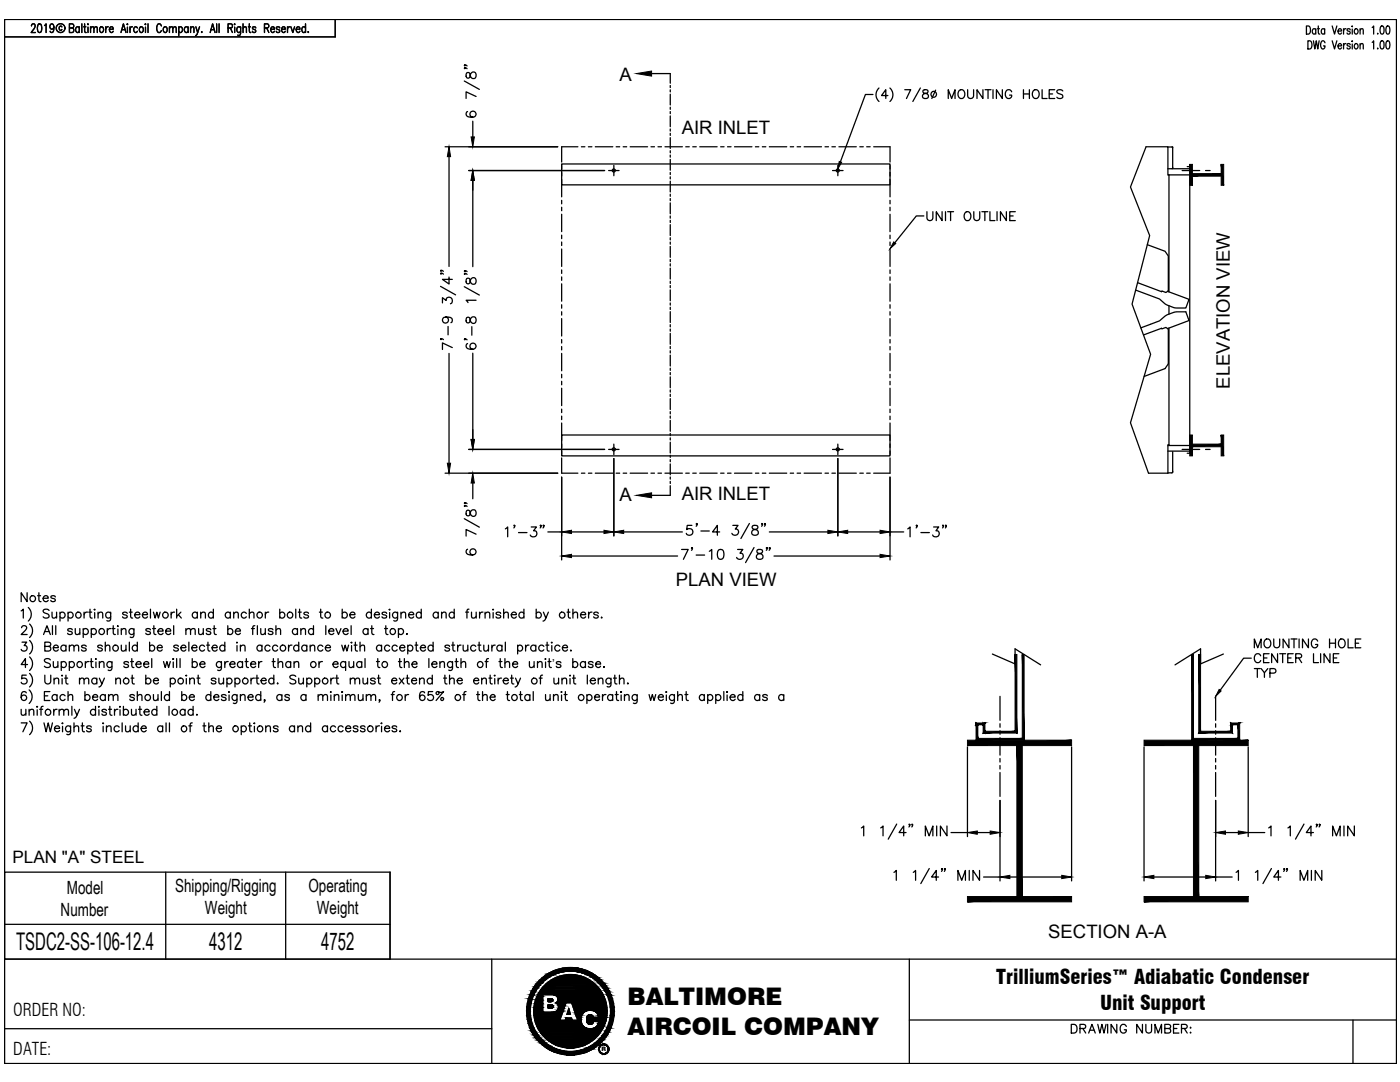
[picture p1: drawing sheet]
<svg xmlns="http://www.w3.org/2000/svg" width="279mm" height="216mm" viewBox="0 0 279 216" stroke-linecap="round" stroke-linejoin="round" font-family="sans-serif">
<defs><g id="words">
<g font-size="4.9">
<text x="3.2" y="189.6">TSDC2-SS-106-12.4</text>
<text x="41.7" y="189.6">4312</text>
<text x="64.1" y="189.6">4752</text>
</g>
<g font-size="4.8">
<text x="125.2" y="200.6">BALTIMORE</text>
<text x="125.2" y="206.4">AIRCOIL COMPANY</text>
</g>
<g font-size="4">
<text x="198.8" y="196.3">TrilliumSeries™ Adiabatic Condenser</text>
<text x="219.5" y="201.6">Unit Support</text>
</g>
<g font-size="3.7">
<text x="123.6" y="16.1">A</text>
<text x="136.1" y="26.8">AIR INLET</text>
<text x="245.4" y="77.6" transform="rotate(-90 245.4 77.6)">ELEVATION VIEW</text>
<text x="123.6" y="100">A</text>
<text x="136.1" y="99.7">AIR INLET</text>
<text x="134.9" y="117">PLAN VIEW</text>
<text x="209.2" y="187.3">SECTION A-A</text>
</g>
<g font-size="3.6">
<text x="13.3" y="178.3">Model</text>
<text x="35" y="178">Shipping/Rigging</text>
<text x="61.6" y="178">Operating</text>
<text x="12.1" y="182.7">Number</text>
<text x="40.9" y="182.3">Weight</text>
<text x="63.2" y="182.3">Weight</text>
</g>
<g font-size="3.5">
<text x="2.7" y="202.7">ORDER NO:</text>
<text x="2.7" y="210.5">DATE:</text>
</g>
<text font-size="3.4" x="2.5" y="172.2">PLAN &quot;A&quot; STEEL</text>
<text font-size="2.5" x="110.2" y="133.2">’</text>
<text font-size="1.2" x="120.1" y="209.8">R</text>
</g></defs>
<g fill="none" stroke="#000" stroke-width=".25">
<path d="M.9 3.9h277.8v208.3h-277.8zM6.3 5.2l.2-.4h.4l.1 .3-.1 .6-.7 .8h.9M7.7 4.8h.3a1.16 1.16 0 0 1 0 1.7h-.2a1.32 1.32 0 0 1-.1-1.7zM8.9 5.1l.3-.3v1.7M10.7 5.3l-.1 .5a.48 .48 0 0 1-.7-.5 .48 .48 0 0 1 .7-.5l.1 .5a.83 .83 0 0 1-.4 1.2l-.3-.3M12.4 5.4l-.1-.1a.38 .38 0 0 0-.5 .3 .38 .38 0 0 0 .5 .4l.1-.1M13.9 5.6l.7-.1 .1-.2-.1-.5h-.7v1.7h.5l.3-.2v-.4l-.3-.3M15.8 5.6a.35 .35 0 0 0-.5-.2 .55 .55 0 0 0-.2 .7 .55 .55 0 0 0 .6 .3l.1-.2M15.8 5.3v1.2M16.3 4.8v1.7M16.7 5.3h.4M16.9 4.8v1.4v.2l.3 .1"/>
<path d="M17.6 4.8v.1zM17.6 5.4v1.1M18.1 5.7l.3-.4 .3 .1v1.1M18.1 5.3v1.2M18.7 5.7l.4-.4 .3 .1v1.1M20.1 5.4a.54 .54 0 0 1 .6 .5 .54 .54 0 0 1-.5 .6l-.3-.5zM21.1 5.3v1.2M21.6 5.3l-.3 .1-.2 .4M21.8 5.8h.8l-.1-.4a.37 .37 0 0 0-.6 .2l-.1 .4a.46 .46 0 0 0 .5 .5l.3-.3M24.1 6.5l.5-1.7 .5 1.7M24.3 5.9h.6M25.4 4.8v.1z"/>
<path d="M25.4 5.4v1.1M25.9 5.3v1.2M26.4 5.3l-.3 .1-.2 .4M27.4 5.6l-.1-.2a.54 .54 0 0 0-.6 .5 .54 .54 0 0 0 .5 .6l.2-.3M28 5.4a.37 .37 0 0 1 .5 .2l.1 .4a.46 .46 0 0 1-.5 .5l-.3-.5zM29 4.8v.1zM29 5.4v1.1M29.5 4.8v1.7M32.2 5.2a.45 .45 0 0 0-.7-.4 1.24 1.24 0 0 0 .1 1.7 .48 .48 0 0 0 .6-.4M32.8 5.4a.35 .35 0 0 1 .5 .2l.1 .4a.44 .44 0 0 1-.5 .5l-.3-.5zM33.8 5.7l.3-.4 .3 .1 .1 1.1M33.8 5.3v1.2"/>
<path d="M34.5 5.7l.3-.4 .3 .1 .1 1.1M35.7 5.6l.1-.2a.54 .54 0 0 1 .6 .5 .54 .54 0 0 1-.5 .6l-.2-.3M35.7 5.3v1.8M37.5 5.6a.37 .37 0 0 0-.3-.3 .37 .37 0 0 0-.4 .3v.4a.46 .46 0 0 0 .5 .5l.2-.3M37.5 5.3v1.2M38 5.7l.3-.4 .3 .1 .1 1.1M38 5.3v1.2M39.1 5.3l.3 1.2 .4-1.2M39.4 6.5l-.1 .3-.3 .3M40.3 6.3v.2zM41.9 6.5l.5-1.7 .5 1.7M42.1 5.9h.6"/>
<path d="M43.2 4.8v1.7M43.7 4.8v1.7M45.5 5.6l.8-.1 .1-.2-.1-.5h-.8v1.7M46 5.6l.4 .9M46.8 4.8v.1zM46.8 5.4v1.1M48 5.3v1.6l-.2 .2-.4-.1M48 5.6a.37 .37 0 0 0-.3-.3 .37 .37 0 0 0-.4 .3v.4a.46 .46 0 0 0 .5 .5l.2-.3M48.5 5.7l.3-.4 .3 .1 .1 1.1M48.5 4.8v1.7M49.6 5.3h.4M49.8 4.8v1.4v.2l.3 .1"/>
<path d="M51 5.6a.36 .36 0 0 0-.3-.3 .36 .36 0 0 0-.3 .3v.2l.6 .2v.2a.35 .35 0 0 1-.3 .3 .35 .35 0 0 1-.3-.3M52.8 5.6l.7-.1 .2-.2-.2-.5h-.7v1.7M53.2 5.6l.5 .9M54 5.8h.8l-.2-.4a.56 .56 0 0 0-.6 .4 .56 .56 0 0 0 .3 .7l.5-.3M55.8 5.6a.37 .37 0 0 0-.3-.3 .37 .37 0 0 0-.4 .3l.2 .2 .5 .2v.2a.36 .36 0 0 1-.3 .3 .36 .36 0 0 1-.4-.3M56.2 5.8h.7l-.1-.4a.37 .37 0 0 0-.5 .2l-.1 .4a.46 .46 0 0 0 .5 .5l.2-.3M57.4 5.3v1.2M57.9 5.3l-.3 .1-.2 .4M58.1 5.3l.3 1.2 .4-1.2M59.1 5.8h.8l-.2-.4a.54 .54 0 0 0-.6 .5 .54 .54 0 0 0 .5 .6l.3-.3M61 5.6a.37 .37 0 0 0-.6-.2 .55 .55 0 0 0-.2 .7 .55 .55 0 0 0 .6 .3l.2-.2M61 4.8v1.7"/>
<path d="M61.5 6.3v.2zM66.9 3.9v3.5h-66M92.7 16.2l3 1.6M92.7 13.5l.2 .1-.2 .1v-.2l.5 .2M92.7 13l.2 .1-.2 .1v-.2l.5 .2M93.1 14.6a.72 .72 0 0 0 .2 1l.4-.1 .1-.2a.71 .71 0 0 1 .3-.8 .71 .71 0 0 1 .8 .1 .77 .77 0 0 1-.3 1.1 .96 .96 0 0 1-.9-1.1zM95 19.3l-2-1v1.3M130 14.7h3.8v1.9M133.8 17.1v.4M133.8 17.9v.4M133.8 18.8v2.1M174.2 18.9h-1.5l-5 13.4"/>
<path d="M175.4 17.6a1.81 1.81 0 0 0 0 2.6M177.2 19.1h-1.3l.9-1.2v1.8M177.6 17.6a1.81 1.81 0 0 1 0 2.6M180.6 17.9h1.2l-.9 1.8M183.7 17.6l-1.5 2.6M184.3 18a.36 .36 0 0 0 .1 .6 .62 .62 0 0 1 .8 .2 .62 .62 0 0 1-.1 .8l-.6 .1a.5 .5 0 0 1-.4-.6 .5 .5 0 0 1 .5-.4l.3-.1a.36 .36 0 0 0 .2-.6zM186.7 18l-.7 1.7M189.2 19.7v-1.8l.7 1.8 .7-1.8v1.8M191.4 18.2a.8 .8 0 0 1 1.1 .1 .8 .8 0 0 1-.1 1.1 .8 .8 0 0 1-1.2-.1 .8 .8 0 0 1 .2-1.1zM193.1 17.9v1.2a.6 .6 0 0 0 .6 .6 .6 .6 0 0 0 .6-.6v-1.2M196.2 17.9v1.8l-1.2-1.8v1.8M196.6 17.9h1.2"/>
<path d="M197.2 17.9v1.8M198.2 17.9v1.8M200 17.9v1.8l-1.1-1.8v1.8M201.9 18.3a.65 .65 0 0 0-.7-.4 .65 .65 0 0 0-.6 .7 .71 .71 0 0 0 .3 1 .71 .71 0 0 0 1-.4v-.2h-.4M204.3 17.9v1.8M204.3 18.7h1.1M205.4 17.9v1.8M206.4 18a.84 .84 0 0 1 1 .3 .84 .84 0 0 1-.2 1.1 .8 .8 0 0 1-1.1-.1 .8 .8 0 0 1 .1-1.1zM208 17.9v1.8h1M209.4 18.7h.7M210.5 17.9h-1.1v1.8h1.1M212.1 18.2a.67 .67 0 0 0-.6-.3 .67 .67 0 0 0-.6 .4l.2 .3 .8 .3 .2 .5a.78 .78 0 0 1-1.2 0"/>
<path d="M260.7 5.2a.88 .88 0 0 1 .9 .5 .88 .88 0 0 1-.3 1l-.6 .1zM261 8.1a.88 .88 0 0 1 .8 .6 .88 .88 0 0 1-.2 1l-.6 .1zM262.1 8.1l.3 1.7 .3-1.7 .3 1.7 .3-1.7M262.6 6l-.1-.2a.53 .53 0 0 0-.7 .4 .53 .53 0 0 0 .4 .6l.4-.2M262.6 5.7v1.1M262.9 5.7h.4M263.1 5.2v1.3l.1 .2 .2 .1M264.4 6l-.1-.2a.53 .53 0 0 0-.7 .4 .53 .53 0 0 0 .4 .6l.4-.2M264.4 5.7v1.1M264.4 8.5a.4 .4 0 0 0-.4-.4 .4 .4 0 0 0-.4 .4v.7a.46 .46 0 0 0 .4 .6 .46 .46 0 0 0 .4-.6h-.3M265.9 5.2l.4 1.6 .5-1.6M265.9 8.1l.4 1.7 .5-1.7"/>
<path d="M267 6.2h.7l-.1-.4a.51 .51 0 0 0-.6 .4 .51 .51 0 0 0 .5 .6l.2-.2M267 9.2h.7l-.1-.4a.52 .52 0 0 0-.6 .3 .52 .52 0 0 0 .3 .7l.4-.3M268.1 5.7v1.1M268.1 8.7v1.1M268.6 5.7l-.3 .1-.2 .4M268.6 8.7a.43 .43 0 0 0-.5 .5M269.5 6a.31 .31 0 0 0-.4-.3 .31 .31 0 0 0-.2 .4l.4 .2 .2 .3a.36 .36 0 0 1-.6 .1l-.1-.1M269.5 8.9a.36 .36 0 0 0-.6-.1v.3l.4 .1 .2 .3a.36 .36 0 0 1-.6 .2l-.1-.2M269.9 5.2v.1zM269.9 8.1v.2zM269.9 5.8v1M269.9 8.8v1"/>
<path d="M270.4 5.8a.48 .48 0 0 1 .6 .5 .48 .48 0 0 1-.6 .4l-.1-.4zM270.4 8.8a.52 .52 0 0 1 .7 .3 .52 .52 0 0 1-.4 .7 .56 .56 0 0 1-.4-.4 .56 .56 0 0 1 .1-.6zM271.4 6l.3-.3 .3 .1 .1 1M271.4 9l.3-.3 .3 .1 .1 1M271.4 5.7v1.1M271.4 8.7v1.1M273.8 5.5l.3-.3v1.6M273.8 8.5l.3-.4v1.7M274.9 6.7v.1zM274.9 9.6v.2zM275.6 5.3l.3-.1a1.14 1.14 0 0 1 0 1.6h-.1a1.25 1.25 0 0 1-.2-1.5zM275.6 8.2l.3-.1a1.14 1.14 0 0 1 0 1.7h-.1a1.25 1.25 0 0 1-.2-1.6z"/>
<path d="M276.7 5.3l.3-.1a1.14 1.14 0 0 1 0 1.6h-.1a1.29 1.29 0 0 1-.2-1.5zM276.7 8.2l.3-.1a1.14 1.14 0 0 1 0 1.7h-.1a1.29 1.29 0 0 1-.2-1.6zM88.8 29.3h22.5M89.6 31.3v21.9M93.3 22.3a.56 .56 0 0 0-.2 .8 1.2 1.2 0 0 0 1.9-.3 .61 .61 0 0 0-.5-.6 .61 .61 0 0 0-.7 .5 .61 .61 0 0 0 .6 .7M93.5 34h27.2M94.4 24.2v3.1M94.4 36v17.2M112.1 32.7h65.5v4.2h-65.5zM112.1 33v.7M112.1 34.4v.7M112.1 35.8v3.5"/>
<path d="M112.1 40v.7M115.3 29.3h-3.2v3M116 29.3h.7M117.4 29.3h.7M118.8 29.3h3.5M121.5 34h2M122.5 33v2.1M123 29.3h.7M124.4 29.3h.7M125.8 29.3h3.4M129.9 29.3h.7M131.3 29.3h.7"/>
<path d="M132.7 29.3h3.5M133.8 21.4v.4M133.8 22.3v.4M133.8 23.1v2.2M133.8 25.7v.5M133.8 26.6v.4M133.8 27.5v2.1M133.8 30.1v.4M133.8 30.9v.5M133.8 31.8v2.2M133.8 34.4v.4M133.8 35.3v.4"/>
<path d="M133.8 36.1v2.2M133.8 38.7v.5M133.8 39.6v.4M136.9 29.3h.7M138.3 29.3h.7M139.7 29.3h3.4M143.8 29.3h.7M145.2 29.3h.7M146.6 29.3h3.5M150.8 29.3h.6M152.1 29.3h.7M153.5 29.3h3.5"/>
<path d="M157.7 29.3h.7M159.1 29.3h.7M160.5 29.3h3.4M164.6 29.3h.7M166 29.3h.7M166.2 34h2M167.2 33v2.1M167.4 29.3h3.5M171.6 29.3h.7M173 29.3h.7M174.4 29.3h3.2v3M177.6 33v.7"/>
<path d="M177.6 34.4v.7M177.6 35.8v3.5M177.6 40v.7M233.1 29.3h.8l.1 .2M233.1 33.7h4.3M233.3 34.9h-.2v-5.6h-4.4l-3.1 8 3.8 9.7-3.5 13.7 3.7 10-4 13.7 3.6 10h3.9v-5.7h.2v-23.2M234 29.5h.1M234 29.5v4l-.1 .2M234 33.5h.1M235.9 34h3.5M236.9 33.2h.5v57.2h-.5M237.4 34.9h-4.1v23.3"/>
<path d="M240.6 34h.9M87.9 57.1l3 1.7M88 54.5l.1 .1-.1 .1v-.2l.5 .2M88 53.9l.1 .2h-.1v-.2l.5 .2M89.6 55.3v1.4l-1.3-1h2M92.7 57.2l3 1.7M92.7 54.6l.2 .1-.2 .1v-.2l.5 .2M92.7 54l.2 .1-.2 .1v-.2l.5 .2M93.1 55.6a.72 .72 0 0 0 .2 1l.4-.1 .1-.1a.71 .71 0 0 1 .3-.8 .71 .71 0 0 1 .8 0 .77 .77 0 0 1-.3 1.1 .96 .96 0 0 1-.9-1.1zM95 59.9h-2l.4 .5M112.1 41.4v.7M112.1 42.7v3.5"/>
<path d="M112.1 46.9v.7M112.1 48.3v.7M112.1 49.7v3.5M112.1 53.9v.7M112.1 55.3v.6M112.1 56.6v3.5M133.8 40.5v2.2M133.8 43.1v.4M133.8 44v.4M133.8 44.8v2.2M133.8 47.4v.5M133.8 48.3v.4"/>
<path d="M133.8 49.2v2.1M133.8 51.8v.4M133.8 52.6v.5M133.8 53.5v2.2M133.8 56.1v.5M133.8 57v.4M133.8 57.8v2.2M177.6 41.4v.7M177.6 42.7v3.5M177.6 46.9v.7M177.6 48.3v.7M177.6 49.7v3.5"/>
<path d="M177.6 53.9v.7M177.6 55.3v.6M177.6 56.6v3.5M184.4 43.1h-1.5l-4.3 5.3M185 42.2v1.3a.6 .6 0 0 0 .6 .5 .6 .6 0 0 0 .6-.5v-1.3M188 42.2v1.8l-1.1-1.8v1.8M188.7 42.2v1.8M189.1 42.2h1.2M189.7 42.2v1.8M192.7 42.3a.85 .85 0 0 1 1 .4 .85 .85 0 0 1-.1 1.1 .64 .64 0 0 1-.8 .2 .64 .64 0 0 1-.4-.7v-.4zM194.3 42.2v1.3a.6 .6 0 0 0 .6 .5 .6 .6 0 0 0 .6-.5v-1.3M196 42.2h1.1"/>
<path d="M196.5 42.2v1.8M197.6 42.2v1.8h1M199 42.2v1.8M200.8 42.2v1.8l-1.1-1.8v1.8M201.5 43.1h.7M202.6 42.2h-1.1v1.8h1.1M226.6 57.9l4.8 1.8a5.7 5.7 0 0 0 5.3 1.8l.6-1.8-4.3-1.6M229 48.8l3.5 1.3 .7 1v6.9l-.5 .4-.8-.3-.1 .1-4.8-1.8M88 67.6l.1 .1-.1 .1v-.2l.5 .2M88.3 60.4v-1l.7 .6a.64 .64 0 0 1 .8-.7 .64 .64 0 0 1 .5 .8l-.1 .3-.3 .2M89 63.3a.61 .61 0 0 1 .4 .8 .61 .61 0 0 1-.9 .2 .61 .61 0 0 1 .1-1 1.88 1.88 0 0 1 1.6 .2 .6 .6 0 0 1-.2 .9M89.4 65.1v1.7"/>
<path d="M89.6 70.5v21.9M90.3 69.4l-2-1v1.3M92.7 67.6l.2 .1-.2 .1v-.2l.5 .2M93.1 63.4a.63 .63 0 0 0 .4 1l.3-.3a.71 .71 0 0 1 .3-.7 .71 .71 0 0 1 .8 0 .8 .8 0 0 1-.3 1.1 1 1 0 0 1-.9-1.1zM93.3 68.6a.56 .56 0 0 0-.2 .8 1.12 1.12 0 0 0 1.9-.4 .62 .62 0 0 0-.6-.5 .62 .62 0 0 0-.6 .6 .62 .62 0 0 0 .6 .6M94.2 65.2v1.7M94.4 70.5v17.2M112.1 60.8v.7M112.1 62.2v.7M112.1 63.6v3.4M112.1 67.7v.7M112.1 69.1v.7"/>
<path d="M112.1 70.5v3.5M112.1 74.7v.7M112.1 76.1v.7M112.1 77.5v3.4M133.8 60.4v.5M133.8 61.3v.5M133.8 62.2v2.2M133.8 64.8v.4M133.8 65.7v.4M133.8 66.5v2.2M133.8 69.1v.5M133.8 70v.4"/>
<path d="M133.8 70.9v2.1M133.8 73.5v.4M133.8 74.3v.5M133.8 75.2v2.2M133.8 77.8v.4M133.8 78.7v.4M133.8 79.5v2.2M177.6 60.8v.7M177.6 62.2v.7M177.6 63.6v3.4M177.6 67.7v.7M177.6 69.1v.7"/>
<path d="M177.6 70.5v3.5M177.6 74.7v.7M177.6 76.1v.7M177.6 77.5v3.4M227.7 65.4l3.7-1.4a5.7 5.7 0 0 1 5.3-1.8l.6 1.8-4.3 1.6M228.2 66.8l3.6-1.3 .1 .1 .8-.3 .5 .4v6.9l-.7 .9-4.2 1.6M233.3 61v1.7M88.8 94.4h22.5M93.5 89.7h27.2M94.4 96.4v3.1M112.1 86.8h65.5v4.2h-65.5zM112.1 91.4v3h3.2"/>
<path d="M112.1 81.6v.7M112.1 83v.7M112.1 84.4v3.5M112.1 88.6v.7M112.1 90v.7M112.1 95.2v16.5M116 94.4h.7M117.4 94.4h.7M118.8 94.4h3.5M121.5 89.7h2M122.5 88.6v2.1M122.5 91.5v15.4"/>
<path d="M123 94.4h.7M124.4 94.4h.7M125.8 94.4h3.4M129.9 94.4h.7M131.3 94.4h.7M132.7 94.4h3.5M133.8 82.1v.5M133.8 83v.5M133.8 83.9v2.2M133.8 86.5v.4M133.8 87.4v.4M133.8 88.2v2.2"/>
<path d="M133.8 90.8v.5M133.8 91.7v.4M133.8 92.6v2.1M133.8 95.2v.4M133.8 96v.5M133.8 96.9v1.9h-3.8M136.9 94.4h.7M138.3 94.4h.7M139.7 94.4h3.4M143.8 94.4h.7M145.2 94.4h.7M146.6 94.4h3.5"/>
<path d="M150.8 94.4h.6M152.1 94.4h.7M153.5 94.4h3.5M157.7 94.4h.7M159.1 94.4h.7M160.5 94.4h3.4M164.6 94.4h.7M166 94.4h.7M166.2 89.7h2M167.2 88.6v2.1M167.2 91.5v15.4M167.4 94.4h3.5"/>
<path d="M171.6 94.4h.7M173 94.4h.7M177.6 91.4v3h-3.2M177.6 81.6v.7M177.6 83v.7M177.6 84.4v3.5M177.6 88.6v.7M177.6 90v.7M177.6 95.2v16.5M233.1 90h4.3M233.1 88.9h4.3M234 94.2l-.1 .2h-.8"/>
<path d="M234 94.2h.1M234 90.1v4.1M235.9 89.7h3.5M240.6 89.7h.9M5.4 118.3v1.8l-1.2-1.8v1.8M7.5 118.9h.6M7.8 118.3v1.4v.3l.4 .1M8.6 119.4h1a.55 .55 0 0 0-.7-.5 .55 .55 0 0 0-.2 .9 .54 .54 0 0 0 .9 0M11 119.1a.52 .52 0 0 0-.9 0l.1 .2 .8 .2v.3a.52 .52 0 0 1-.9 0M92.7 103.5l3 1.7M92.7 100.9l.2 .1-.2 .1v-.2l.5 .2M92.7 100.3l.2 .1-.2 .1v-.2l.5 .2"/>
<path d="M93.1 101.9a.69 .69 0 0 0 .2 1l.4-.1 .1-.1a.7 .7 0 0 1 .3-.8 .7 .7 0 0 1 .8 0 .77 .77 0 0 1-.3 1.1 .96 .96 0 0 1-.9-1.1l-.2-.1zM93.3 109.6a.56 .56 0 0 0-.2 .8 1.12 1.12 0 0 0 1.9-.3 .62 .62 0 0 0-.6-.6 .62 .62 0 0 0-.6 .6 .62 .62 0 0 0 .6 .6M95 106.6l-2-.9v1.3M100.9 105.5l.4-.4v2M102.7 104.9h-.2l.1-.1 .1 .1-.2 .4M103.5 106.3h1.7M106 105.1h1.1l-.6 .8a.66 .66 0 0 1 .6 1 .66 .66 0 0 1-1.2 0l-.1-.1M108 104.9h-.2l.1-.1 .1 .1-.2 .4M108.6 104.9h-.2l.1-.1 .1 .1-.2 .4M109.3 106.1h2.8M114.1 106.1h6.4M114.1 110.9h21.1"/>
<path d="M124.5 106.1h11.7M136 109.6h1.3l-.9 2M138.1 104.8h-.9l-.2 .9a.7 .7 0 0 1 1.1-.1 .7 .7 0 0 1-.1 1.1 .7 .7 0 0 1-1-.3M138.2 109.3l-.1 .1-.1-.1h.2l-.2 .5M138.9 110.8h1.7M139.1 104.5l-.1 .1-.1-.1h.2l-.2 .5M139.9 106h1.7M141.6 110l.4-.4v2M143.4 109.7a.68 .68 0 0 1 1 .3 1.68 1.68 0 0 1-.2 1.5 .63 .63 0 0 1-1-.3 1.7 1.7 0 0 1 .2-1.5zM143.6 106.1h-1.4l1-1.3v2M146.3 104.8h1l-.6 .8a.66 .66 0 0 1 .6 .9 .66 .66 0 0 1-1 .2l-.2-.3M147.2 109.6h1l-.5 .8a.66 .66 0 0 1 .6 .9 .66 .66 0 0 1-1.1 .2l-.2-.3"/>
<path d="M149.6 104.5l-1.7 3M150.2 104.9a.38 .38 0 0 0 .2 .7 .81 .81 0 0 1 .9 .8 .66 .66 0 0 1-.8 .4 .66 .66 0 0 1-.4-.8l.9-.4a.38 .38 0 0 0 .1-.7zM150.5 109.3l-1.7 3M151.1 109.7a.4 .4 0 0 0 .2 .7 .81 .81 0 0 1 1 .8 .68 .68 0 0 1-.8 .4 .68 .68 0 0 1-.5-.7 1.17 1.17 0 0 1 1.1-.6l.1-.4a.77 .77 0 0 0-1.1-.2zM152.2 104.5l-.1 .1-.1-.1h.2l-.2 .5M152.8 104.5l-.2 .1v-.1h.2l-.2 .5M153.1 109.3l-.1 .1-.1-.1h.2l-.2 .5M153.5 106.1h11.7M153.7 109.3l-.1 .1-.1-.1h.2l-.2 .5M154.5 110.9h21.1M169.2 106.1h6.4M177.6 106.1h2.8"/>
<path d="M181.2 105.5l.4-.4v2M183 104.9h-.2l.1-.1 .1 .1-.2 .4M183.8 106.3h1.7M186.3 105.1h1l-.5 .8a.63 .63 0 0 1 .7 .7 .63 .63 0 0 1-.9 .5l-.3-.1-.2-.2M188.3 104.9h-.2l.1-.1 .1 .1-.2 .4M188.8 104.9h-.1l.1-.1v.1l-.1 .4M4.2 121.9l.4-.3v1.7M4.3 125.3l.2-.4h.5l.2 .1 .1 .3-1.1 1.3h1.2M4.4 128.1h.9l-.5 .7a.59 .59 0 0 1 .5 1 .59 .59 0 0 1-1.1-.2M5.2 134.7h-.8l-.1 .8a.62 .62 0 0 1 1 0 .62 .62 0 0 1-.2 .9 .62 .62 0 0 1-.9-.3M5.2 138.3a.52 .52 0 0 0-.7-.2 1.02 1.02 0 0 0 .3 1.7 .55 .55 0 0 0 .5-.6 .55 .55 0 0 0-.5-.5 .55 .55 0 0 0-.6 .5M5.5 132.6h-1.3l.9-1.2v1.8"/>
<path d="M5.6 121.2a1.83 1.83 0 0 1 0 2.7M5.8 137.7a1.83 1.83 0 0 1 0 2.7M5.9 124.5a1.8 1.8 0 0 1 0 2.7M5.9 127.8a1.81 1.81 0 0 1 0 2.7M5.9 131.1a1.83 1.83 0 0 1 0 2.7M5.9 134.4a1.81 1.81 0 0 1 0 2.7M8.7 126.6l.7-1.7 .6 1.7M8.9 138.8h.6M8.9 129l1.1-.1 .1-.3-.1-.3-.3-.2h-.8v1.8h.8a.47 .47 0 0 0 .4-.5 .47 .47 0 0 0-.4-.4M8.9 134.7v1.3a.6 .6 0 0 0 .6 .5 .6 .6 0 0 0 .6-.5v-1.3M8.9 126h.9M9.8 121.8a.67 .67 0 0 0-.7-.3 .67 .67 0 0 0-.5 .5l.2 .2 .8 .4 .2 .5a.78 .78 0 0 1-1.2 0"/>
<path d="M10 138h-1.1v1.8h1.1M10 131.7a.67 .67 0 0 0-.6-.3 .67 .67 0 0 0-.5 .4l.1 .3 .9 .3 .1 .5a.78 .78 0 0 1-1.1 0M10.4 122.1l.1 1.1 .4 .1 .4-.3M10.5 124.9v1.7M10.6 129.2h1a.54 .54 0 0 0-.7-.4 .54 .54 0 0 0-.2 .9 .52 .52 0 0 0 .9 0M10.6 132l.1 1.1 .4 .1 .4-.3M10.8 135.7l.4-.4 .4 .1 .1 1.1M10.8 135.3v1.2M11.1 124.9v1.7M11.3 122.1v1.2M11.4 138.8a.56 .56 0 0 0-.8 0 .56 .56 0 0 0 0 .8 .56 .56 0 0 0 .8-.1M11.4 138.6v1.2"/>
<path d="M11.5 132v1.2M12 122.4a.57 .57 0 0 1 .8-.1 .57 .57 0 0 1 0 .9 .57 .57 0 0 1-.8-.1M12 122.1v1.8M12.2 132.3a.57 .57 0 0 1 .9-.1 .57 .57 0 0 1 0 .8 .57 .57 0 0 1-.9-.1M12.2 132v1.8M12.4 134.7v.2zM12.4 135.4v1.1M12.9 135.3h.6M13 138.8a.57 .57 0 0 0-.8 0 .57 .57 0 0 0 0 .8 .57 .57 0 0 0 .8-.1M13.2 129a.57 .57 0 0 0-.9-.1 .57 .57 0 0 0 0 .8 .57 .57 0 0 0 .9 0M13.2 134.7v1.4v.3l.4 .1M13.2 128.7v1.2"/>
<path d="M13.6 122.4a.57 .57 0 0 1 .8-.1 .57 .57 0 0 1 0 .9 .57 .57 0 0 1-.8-.1M13.6 138.9l.4-.3 .4 .1 .1 1.1M13.6 122.1v1.8M13.6 138v1.8M13.8 129.1l.5-.4 .4 .1 .1 1.1M13.8 132.3a.57 .57 0 0 1 .9-.1 .57 .57 0 0 1 0 .8 .57 .57 0 0 1-.9-.1M13.8 128.7v1.2M13.8 132v1.8M14.4 125.7a.54 .54 0 0 0-.9 0l.1 .1 .7 .3 .1 .3a.54 .54 0 0 1-.9 0M14.8 129.1l.4-.4 .4 .1 .1 1.1M15 125.4l.1 1.1 .4 .1 .4-.3M15.9 135.7l.4-.4 .4 .1 .1 1.1"/>
<path d="M15.9 135.3v1.2M15.9 125.4v1.2M16.6 125.7a.57 .57 0 0 1 .8-.1 .57 .57 0 0 1 0 .8 .57 .57 0 0 1-.8 0M16.6 125.4v1.8M16.8 135.7l.4-.4 .4 .1 .1 1.1M16.8 122.1v1.2M16.9 138.8a.57 .57 0 0 1 .9 0 .57 .57 0 0 1 0 .8 .57 .57 0 0 1-.9-.1M16.9 138v1.8M17 132v1.2M17.2 129a.54 .54 0 0 0-.9 0l.2 .2 .6 .2 .1 .3a.54 .54 0 0 1-.9 0M17.5 122.1a.57 .57 0 0 0-.7 .6M17.7 132a.57 .57 0 0 0-.7 .5"/>
<path d="M17.7 122.1h.6M18 121.6v1.4v.2l.4 .1M18 132h.6M18.2 125.7a.57 .57 0 0 1 .9-.1 .57 .57 0 0 1 0 .8 .57 .57 0 0 1-.9 0M18.2 131.4v1.5l.1 .2 .3 .1M18.2 125.4v1.8M18.5 139.1h1a.55 .55 0 0 0-.8-.5 .55 .55 0 0 0-.1 .9 .54 .54 0 0 0 .9 0M18.9 121.6v.1zM18.9 122.2v1.1M19.1 131.5h.1zM19.1 132.1v1.1M19.3 135.6a.56 .56 0 0 0-.8-.1 .56 .56 0 0 0 0 .8 .56 .56 0 0 0 .8-.1"/>
<path d="M19.3 135.3v1.2M19.6 122.5l.4-.4 .4 .1 .1 1.1M19.6 122.1v1.2M19.8 132.3l.4-.3 .5 .1 .1 1.1M19.8 135.3l.5 1.2 .5-1.2M19.8 132v1.2M20.3 136.5l-.1 .3-.5 .3M20.4 129a.54 .54 0 0 0-.9 0l.1 .2 .7 .2 .1 .3a.54 .54 0 0 1-.9 0M21 129.1l.4-.4 .4 .1 .1 1.1M21 138.8a.57 .57 0 0 0-.8 0 .57 .57 0 0 0 0 .8 .57 .57 0 0 0 .8-.1M21 128.1v1.8M21 138.6v1.2"/>
<path d="M21.4 125.4v1.2M21.7 138.9l.4-.3 .4 .1 .1 1.1M21.7 138.6v1.2M22.1 122.1v1.4a.47 .47 0 0 1-.3 .4 .47 .47 0 0 1-.5-.1M22.1 122.4a.56 .56 0 0 0-.8-.1 .56 .56 0 0 0 0 .9 .56 .56 0 0 0 .8-.1M22.1 125.4a.57 .57 0 0 0-.7 .5M22.3 132v1.4a.47 .47 0 0 1-.2 .4 .47 .47 0 0 1-.5-.1M22.3 132.3a.57 .57 0 0 0-.8-.1 .57 .57 0 0 0 0 .8 .57 .57 0 0 0 .8-.1M22.3 125.4h.6M22.6 124.9v1.4l.1 .2 .3 .1M22.6 138.9l.4-.3 .4 .1 .1 1.1M23.1 135.7l.4-.4 .5 .1v1.1"/>
<path d="M23.1 135.3v1.2M23.5 124.9v.1zM23.5 125.5v1.1M24.2 125.8l.4-.4 .5 .1v1.1M24.2 128.7l.1 1.1 .4 .1 .4-.3M24.2 125.4v1.2M25.1 128.7v1.2M25.4 122.4a.54 .54 0 0 0-.9 0v.2l.8 .2 .1 .3a.54 .54 0 0 1-.9 0M25.6 132.3a.54 .54 0 0 0-.9 0l.1 .1 .8 .3v.2a.54 .54 0 0 1-.9 0M25.8 122.1h.6M25.8 128.1v1.8M26.1 121.6v1.4l.1 .2 .3 .1"/>
<path d="M26.1 132h.5M26.2 135.3h.5M26.3 131.4v1.5l.1 .2 .3 .1M26.4 134.7v1.4l.1 .3 .3 .1M26.7 125.4v1.4a.46 .46 0 0 1-.2 .4 .46 .46 0 0 1-.5-.1M26.7 125.7a.56 .56 0 0 0-.8-.1 .56 .56 0 0 0 0 .8 .56 .56 0 0 0 .8 0M26.8 138.8a.52 .52 0 0 0-.9 0l.1 .2 .7 .3 .1 .2a.52 .52 0 0 1-.9 0M26.9 122.7h1a.55 .55 0 0 0-.8-.5 .55 .55 0 0 0-.1 .9 .54 .54 0 0 0 .9 0M27.1 132.5h1.1a.55 .55 0 0 0-.8-.4 .55 .55 0 0 0-.2 .8 .54 .54 0 0 0 1 0M27.4 129a.57 .57 0 0 0-.8-.1 .57 .57 0 0 0 0 .8 .57 .57 0 0 0 .8 0M27.4 138.9l.4-.3 .5 .1v1.1M27.4 128.1v1.8"/>
<path d="M27.4 138v1.8M28.4 122.7h1a.55 .55 0 0 0-.7-.5 .55 .55 0 0 0-.2 .9 .54 .54 0 0 0 .9 0M28.7 132.5h1a.55 .55 0 0 0-.8-.4 .55 .55 0 0 0-.1 .8 .54 .54 0 0 0 .9 0M29.1 135.6a.56 .56 0 0 1 .8-.1 .56 .56 0 0 1 0 .8 .56 .56 0 0 1-.8-.1M29.1 134.7v1.8M29.9 129a.57 .57 0 0 1 .8-.1 .57 .57 0 0 1 0 .8 .57 .57 0 0 1-.8 0M29.9 128.1v1.8M30 125.7a.54 .54 0 0 0-.9 0l.1 .1 .7 .3 .1 .3a.54 .54 0 0 1-.9 0M30 121.6v1.7M30.3 131.4v1.8M30.5 125.4h.5M30.6 122.1l.4 1.2 .3-1.2 .3 1.2 .4-1.2"/>
<path d="M30.6 135.8h1a.53 .53 0 0 0-.7-.4 .53 .53 0 0 0-.2 .8 .52 .52 0 0 0 .9 0M30.6 138.6l.1 1.1 .4 .1 .4-.4M30.7 124.9v1.4l.1 .2 .3 .1M31.4 129.2h1a.55 .55 0 0 0-.8-.4 .55 .55 0 0 0-.2 .9 .54 .54 0 0 0 1 0M31.5 125.9h1a.55 .55 0 0 0-.7-.4 .55 .55 0 0 0-.2 .9 .54 .54 0 0 0 .9 0M31.5 138.6v1.2M32.2 138v1.8M32.6 132l.4 1.2 .3-1.2 .3 1.2 .4-1.2M33.1 125.9h1a.55 .55 0 0 0-.8-.4 .55 .55 0 0 0-.2 .9 .54 .54 0 0 0 1 0M33.8 138.8a.57 .57 0 0 0-.8 0 .57 .57 0 0 0 0 .8 .57 .57 0 0 0 .8-.1M33.8 138v1.8M34 135.6a.56 .56 0 0 1 .8-.1 .56 .56 0 0 1 0 .8 .56 .56 0 0 1-.8-.1"/>
<path d="M34 135.3v1.8M34.2 122.1v1.2M34.5 131.5h.2zM34.6 132.1v1.1M34.7 124.9v1.7M34.8 122.1a.57 .57 0 0 0-.6 .6M35.3 121.6v1.7M35.3 131.4v1.8M35.6 129a.54 .54 0 0 0-.9 0l.2 .2 .6 .2 .1 .3a.54 .54 0 0 1-.9 0M35.6 122.7l.6 .6M35.9 131.4v1.8M36.1 129.2h1a.54 .54 0 0 0-.8-.4 .54 .54 0 0 0-.1 .9 .52 .52 0 0 0 .9 0"/>
<path d="M36.1 122.1l-.8 .9M36.3 138.8a.56 .56 0 0 1 .8 0 .56 .56 0 0 1 0 .8 .56 .56 0 0 1-.8-.1M36.3 138v1.8M37.1 125.8l.4-.4 .4 .1 .1 1.1M37.1 125.4v1.2M37.2 134.7v.2zM37.2 135.4v1.1M37.7 128.1v1.8M37.8 139.1h1a.55 .55 0 0 0-.8-.5 .55 .55 0 0 0-.1 .9 .54 .54 0 0 0 .9 0M37.9 135.7l.4-.4 .4 .1 .1 1.1M37.9 135.3v1.2M38 125.8l.5-.4 .4 .1 .1 1.1"/>
<path d="M38.3 129.2h1a.55 .55 0 0 0-.8-.4 .55 .55 0 0 0-.1 .9 .54 .54 0 0 0 .9 0M38.4 132.3a.57 .57 0 0 1 .8-.1 .57 .57 0 0 1 0 .8 .57 .57 0 0 1-.8-.1M38.4 131.4v1.8M39.3 135.3h.6M39.4 122.4a.57 .57 0 0 0-.9-.1 .57 .57 0 0 0 0 .9 .57 .57 0 0 0 .9-.1M39.4 122.1v1.2M39.6 134.7v1.4v.3l.4 .1M39.6 125.4l.1 1.1 .4 .1 .5-.3M39.9 132.5h1a.55 .55 0 0 0-.8-.4 .55 .55 0 0 0-.1 .8 .54 .54 0 0 0 .9 0M40.1 122.5l.4-.4 .4 .1 .1 1.1M40.1 122.1v1.2M40.6 125.4v1.2"/>
<path d="M40.8 129a.57 .57 0 0 0-.8-.1 .57 .57 0 0 0 0 .8 .57 .57 0 0 0 .8 0M41.2 128.7h.6M41.5 128.1v1.5l.1 .2 .3 .1M42.1 125.7a.52 .52 0 0 0-.9 0v.1l.8 .3 .1 .3a.52 .52 0 0 1-.9 0M42.1 138.8a.56 .56 0 0 0-.8 0 .56 .56 0 0 0 0 .8 .56 .56 0 0 0 .8-.1M42.1 138v1.8M42.3 129.2h1a.55 .55 0 0 0-.7-.4 .55 .55 0 0 0-.2 .9 .54 .54 0 0 0 .9 0M42.5 125.4h.6M42.6 122.4a.56 .56 0 0 0-.8-.1 .56 .56 0 0 0 0 .9 .56 .56 0 0 0 .8-.1M42.6 121.6v1.7M42.7 139.1h1a.55 .55 0 0 0-.8-.5 .55 .55 0 0 0-.2 .9 .54 .54 0 0 0 1 0M42.7 124.9v1.4l.1 .2 .4 .1"/>
<path d="M43.1 135.6a.54 .54 0 0 0-.9 0l.2 .2 .6 .2 .1 .2a.54 .54 0 0 1-.9 0M43.7 135.3l.1 1.1 .4 .1 .4-.4M44.2 132v1.4a.47 .47 0 0 1-.3 .4 .47 .47 0 0 1-.5-.1M44.2 132.3a.57 .57 0 0 0-.8-.1 .57 .57 0 0 0 0 .8 .57 .57 0 0 0 .8-.1M44.6 135.3v1.2M44.9 129a.57 .57 0 0 0-.9-.1 .57 .57 0 0 0 0 .8 .57 .57 0 0 0 .9 0M44.9 128.1v1.8M44.9 132v1.2M45.1 138.8a.54 .54 0 0 0-.9 0l.1 .2 .7 .3 .1 .2a.54 .54 0 0 1-.9 0M45.3 135.6a.56 .56 0 0 1 .8-.1 .56 .56 0 0 1 0 .8 .56 .56 0 0 1-.8-.1M45.3 135.3v1.8M45.5 125.7a.57 .57 0 0 1 .8-.1 .57 .57 0 0 1 0 .8 .57 .57 0 0 1-.8 0"/>
<path d="M45.5 124.9v1.7M45.5 132a.57 .57 0 0 0-.6 .5M45.7 138v.2zM45.7 138.7v1.1M45.9 132.5h1a.55 .55 0 0 0-.8-.4 .55 .55 0 0 0-.1 .8 .54 .54 0 0 0 .9 0M46 122.4a.57 .57 0 0 0-.9-.1 .57 .57 0 0 0 0 .9 .57 .57 0 0 0 .9-.1M46 122.1v1.2M46.6 122.5l.4-.4 .5 .1 .1 1.1M46.6 122.1v1.2M46.9 135.6a.56 .56 0 0 1 .8-.1 .56 .56 0 0 1 0 .8 .56 .56 0 0 1-.8-.1M46.9 135.3v1.8M47 125.9h1a.55 .55 0 0 0-.8-.4 .55 .55 0 0 0-.2 .9 .54 .54 0 0 0 1 0"/>
<path d="M47.3 128.1v.2zM47.3 138.6v1.3a.46 .46 0 0 1-.3 .4 .46 .46 0 0 1-.4 0M47.3 138.8a.56 .56 0 0 0-.8 0 .56 .56 0 0 0 0 .8 .56 .56 0 0 0 .8-.1M47.3 128.8v1.1M48 129.1l.4-.4 .4 .1 .1 1.1M48 138.9l.4-.3 .4 .1 .1 1.1M48 128.7v1.2M48 138.6v1.2M48.4 132.3a.57 .57 0 0 0-.8-.1 .57 .57 0 0 0 0 .8 .57 .57 0 0 0 .8-.1M48.4 132v1.2M48.9 132h.6M49.2 122.4a.57 .57 0 0 0-.9-.1 .57 .57 0 0 0 0 .9 .57 .57 0 0 0 .9-.1"/>
<path d="M49.2 131.4v1.5v.2l.4 .1M49.5 139.1h1a.55 .55 0 0 0-.8-.5 .55 .55 0 0 0-.1 .9 .54 .54 0 0 0 .9 0M49.8 122.5l.4-.4 .4 .1 .1 1.1M49.8 121.6v1.7M50 132.5h1a.55 .55 0 0 0-.7-.4 .55 .55 0 0 0-.2 .8 .54 .54 0 0 0 .9 0M50.1 135.3v1.2M50.2 125.4h.6M50.8 135.3a.58 .58 0 0 0-.7 .5M50.9 124.9h-.4l-.1 .3v1.4M51 135.3h.6M51.3 134.7v1.4l.1 .3 .3 .1M51.4 124.9v1.7"/>
<path d="M51.6 132v1.2M52 125.4l.1 1.1 .4 .1 .5-.3M52 138.8a.57 .57 0 0 0-.8 0 .57 .57 0 0 0 0 .8 .57 .57 0 0 0 .8-.1M52 138v1.8M52.1 135.8h1a.56 .56 0 0 0-.6-.4 .56 .56 0 0 0-.5 .5 .56 .56 0 0 0 .5 .6h.3l.3-.3M52.3 129a.56 .56 0 0 0-.8-.1 .56 .56 0 0 0 0 .8 .56 .56 0 0 0 .8 0M52.3 132a.57 .57 0 0 0-.7 .5M52.3 128.7v1.2M52.9 139.7h-.2h.2l-.2 .4M53 122.1v1.2M53 125.4v1.2M53.6 122.1a.57 .57 0 0 0-.6 .6"/>
<path d="M53.9 129a.57 .57 0 0 0-.9-.1 .57 .57 0 0 0 0 .8 .57 .57 0 0 0 .9 0M54.3 132h.6M54.5 125.7a.54 .54 0 0 0-1 0l.1 .1 .8 .3 .1 .3a.54 .54 0 0 1-1 0M54.6 131.4v1.5v.2l.4 .1M54.6 135.6a.56 .56 0 0 0-.8-.1 .56 .56 0 0 0 0 .8 .56 .56 0 0 0 .8-.1M54.6 134.7v1.8M55.1 125.8l.4-.4 .4 .1 .1 1.1M55.1 124.9v1.7M55.3 136.4h.2zM55.4 129a.57 .57 0 0 0-.8-.1 .57 .57 0 0 0 0 .8 .57 .57 0 0 0 .8 0M55.5 132.3l.4-.3 .4 .1 .1 1.1M55.5 131.4v1.8"/>
<path d="M55.8 122.4a.57 .57 0 0 1 .9-.1 .57 .57 0 0 1 0 .9 .57 .57 0 0 1-.9-.1M55.8 121.6v1.7M56.3 138.8a.57 .57 0 0 0-.9 0 .57 .57 0 0 0 0 .8 .57 .57 0 0 0 .9-.1M56.3 138.6v1.2M57.6 128.7v1.2M57.8 138.8a.52 .52 0 0 0-1 0l.1 .2 .8 .3 .1 .2a.52 .52 0 0 1-1 0M58 132.3a.56 .56 0 0 0-.8-.1 .56 .56 0 0 0 0 .8 .56 .56 0 0 0 .8-.1M58 132v1.2M58.3 128.7a.57 .57 0 0 0-.7 .5M58.7 132.3l.4-.3 .4 .1 .1 1.1M58.7 132v1.2M59 135a.67 .67 0 0 0-.6-.3 .67 .67 0 0 0-.6 .4l.2 .3 .9 .3 .1 .5a.78 .78 0 0 1-1.2 0"/>
<path d="M59 121.6v1.7M59.4 125.7a.57 .57 0 0 0-.9-.1 .57 .57 0 0 0 0 .8 .57 .57 0 0 0 .9 0M59.4 125.4v1.2M59.5 122.1h.6M59.6 129a.57 .57 0 0 0-.8-.1 .57 .57 0 0 0 0 .8 .57 .57 0 0 0 .8 0M59.6 135.3l.1 1.1 .4 .1 .5-.4M59.6 128.1v1.8M59.8 121.6v1.4l.1 .2 .3 .1M60 125.8l.5-.4 .4 .1 .1 1.1M60 125.4v1.2M60.6 135.3v1.2M61.1 138.8a.57 .57 0 0 0-.9 0 .57 .57 0 0 0 0 .8 .57 .57 0 0 0 .9-.1"/>
<path d="M61.1 138.6v1.2M61.2 129a.57 .57 0 0 0-.8-.1 .57 .57 0 0 0 0 .8 .57 .57 0 0 0 .8 0M61.2 135.6a.56 .56 0 0 1 .9-.1 .56 .56 0 0 1 0 .8 .56 .56 0 0 1-.9-.1M61.2 128.7v1.2M61.2 135.3v1.8M61.6 122.4a.54 .54 0 0 0-1 0l.1 .2 .8 .2 .1 .3a.54 .54 0 0 1-1 0M61.9 129.1l.4-.4 .4 .1 .1 1.1M61.9 128.7v1.2M62.6 125.7a.56 .56 0 0 0-.9-.1 .56 .56 0 0 0 0 .8 .56 .56 0 0 0 .9 0M62.6 124.9v1.7M62.8 135.6a.56 .56 0 0 1 .9-.1 .56 .56 0 0 1 0 .8 .56 .56 0 0 1-.9-.1M62.8 135.3v1.8"/>
<path d="M63.5 138.9l.4-.3 .4 .1 .1 1.1M63.5 138.6v1.2M63.7 132v1.2M63.7 122.1h.6M64 121.6v1.4l.1 .2 .3 .1M64.3 132a.57 .57 0 0 0-.6 .5M64.4 129a.57 .57 0 0 0-.8-.1 .57 .57 0 0 0 0 .8 .57 .57 0 0 0 .8 0M64.4 138.9l.4-.3 .5 .1 .1 1.1M64.9 129.2h1a.55 .55 0 0 0-.7-.4 .55 .55 0 0 0-.2 .9 .54 .54 0 0 0 .9 0M65 124.9v1.7M65.6 125.9h1a.55 .55 0 0 0-.7-.4 .55 .55 0 0 0-.2 .9 .54 .54 0 0 0 .9 0M66 138v.2z"/>
<path d="M66 135.3v1.2M66 138.7v1.1M66.5 132.5h1a.55 .55 0 0 0-.8-.4 .55 .55 0 0 0-.2 .8 .54 .54 0 0 0 1 0M66.7 135.3a.58 .58 0 0 0-.7 .5M66.7 138.9l.4-.3 .5 .1v1.1M66.7 138.6v1.2M67 135.3h.6M67 125.4l.6 1.2 .4-1.2M67.2 134.7v1.4l.1 .3 .3 .1M68.2 128.7l.4 1.2 .3-1.2 .3 1.2 .4-1.2M68.3 122.4a.57 .57 0 0 1 .8-.1 .57 .57 0 0 1 0 .9 .57 .57 0 0 1-.8-.1M68.3 138v.2z"/>
<path d="M68.3 121.6v1.7M68.3 138.7v1.1M68.5 125.9h1a.55 .55 0 0 0-.8-.4 .55 .55 0 0 0-.1 .9 .54 .54 0 0 0 .9 0M69 132.3a.57 .57 0 0 0-.9-.1 .57 .57 0 0 0 0 .8 .57 .57 0 0 0 .9-.1M69 138.9l.4-.3 .4 .1 .1 1.1M69 132v1.8M69 138.6v1.2M69.7 132v1.1l.5 .1 .4-.3M69.8 122.7h1a.55 .55 0 0 0-.7-.5 .55 .55 0 0 0-.2 .9 .54 .54 0 0 0 .9 0M69.9 135.7l.4-.4 .5 .1v1.1M69.9 138.9l.4-.3 .5 .1v1.1M69.9 135.3v1.2"/>
<path d="M70.1 124.9v1.7M70.2 128.1v.2zM70.2 128.8v1.1M70.6 132v1.2M70.7 128.7h.6M70.8 135.7l.5-.4 .4 .1 .1 1.1M70.9 128.1v1.5l.1 .2 .3 .1M71.5 138.6l.1 1.1 .4 .1 .4-.4M71.9 129.1l.4-.4 .4 .1 .1 1.1M71.9 128.1v1.8M72.2 132.3a.57 .57 0 0 0-.8-.1 .57 .57 0 0 0 0 .8 .57 .57 0 0 0 .8-.1M72.2 132v1.2"/>
<path d="M72.4 135.3l.1 1.1 .4 .1 .5-.4M72.4 138.6v1.2M72.8 131.4v1.8M73.1 138.9l.4-.3 .4 .1 .1 1.1M73.1 138.6v1.2M73.4 135.3v1.2M73.4 125.7a.56 .56 0 0 0-.8-.1 .56 .56 0 0 0 0 .8 .56 .56 0 0 0 .8 0M73.4 125.4v1.2M73.9 125.4h.6M74 138.9l.5-.3 .4 .1 .1 1.1M74.1 122.4a.57 .57 0 0 0-.8-.1 .57 .57 0 0 0 0 .9 .57 .57 0 0 0 .8-.1M74.1 121.6v1.7"/>
<path d="M74.2 124.9v1.4l.1 .2 .3 .1M74.7 122.7h1a.55 .55 0 0 0-.7-.5 .55 .55 0 0 0-.2 .9 .54 .54 0 0 0 .9 0M74.9 135.6a.54 .54 0 0 0-1 0l.3 .2 .6 .2 .1 .2a.54 .54 0 0 1-1 0M75.1 132h.6M75.3 135.3h.6M75.4 131.4v1.5l.1 .2 .3 .1M75.6 134.7v1.4v.3l.4 .1M75.8 139.7h-.2h.2l-.2 .4M76.2 129a.57 .57 0 0 0-.9-.1 .57 .57 0 0 0 0 .8 .57 .57 0 0 0 .9 0M76.2 128.7v1.2M76.7 125.4h.6M77 124.9v1.4l.1 .2 .3 .1"/>
<path d="M77.2 122.4a.54 .54 0 0 0-1 0l.1 .2 .8 .2 .1 .3a.54 .54 0 0 1-1 0M77.8 121.6v.1zM77.8 129a.57 .57 0 0 0-.9-.1 .57 .57 0 0 0 0 .8 .57 .57 0 0 0 .9 0M77.8 122.2v1.1M78.1 138.6h.6M78.2 135.8h1a.56 .56 0 0 0-.6-.4 .56 .56 0 0 0-.5 .5 .56 .56 0 0 0 .5 .6h.2l.4-.3M78.8 138l-.4 .1-.1 .2v1.5M79.3 129a.57 .57 0 0 0-.9-.1 .57 .57 0 0 0 0 .8 .57 .57 0 0 0 .9 0M79.3 122.1v1.4a.47 .47 0 0 1-.2 .4 .47 .47 0 0 1-.5-.1M79.3 122.4a.57 .57 0 0 0-.8-.1 .57 .57 0 0 0 0 .9 .57 .57 0 0 0 .8-.1M79.5 125.7a.57 .57 0 0 1 .9-.1 .57 .57 0 0 1 0 .8 .57 .57 0 0 1-.9 0M79.5 125.4v1.8"/>
<path d="M79.5 132h.6M79.7 135.3l.9 1.2M79.8 129.2h1a.55 .55 0 0 0-.8-.4 .55 .55 0 0 0-.1 .9 .54 .54 0 0 0 .9 0M79.8 131.4v1.5l.1 .2 .3 .1M80 122.5l.4-.4 .5 .1 .1 1.1M80 122.1v1.2M80.6 135.3l-.9 1.2M80.7 132.3l.4-.3 .4 .1 .1 1.1M80.7 131.4v1.8M80.9 138.6v1.2M81 135.3h.6M81.1 126.5h.2z"/>
<path d="M81.3 134.7v1.4l.1 .3 .3 .1M81.4 129a.57 .57 0 0 1 .8-.1 .57 .57 0 0 1 0 .8 .57 .57 0 0 1-.8 0M81.4 128.7v1.8M81.5 122.7h1.1a.55 .55 0 0 0-.8-.5 .55 .55 0 0 0-.2 .9 .54 .54 0 0 0 1 0M81.5 138.6a.57 .57 0 0 0-.6 .5M82.1 135.8h1a.53 .53 0 0 0-.7-.4 .53 .53 0 0 0-.2 .8 .52 .52 0 0 0 .9 0M82.2 132.5h1a.54 .54 0 0 0-.7-.4 .54 .54 0 0 0-.2 .8 .52 .52 0 0 0 .9 0M82.8 128.7h.6M83.1 128.1v1.5v.2l.4 .1M83.7 135.7l.5-.4 .4 .1 .1 1.1M83.7 135.3v1.2M83.9 129.2h1a.55 .55 0 0 0-.8-.4 .55 .55 0 0 0-.1 .9 .54 .54 0 0 0 .9 0"/>
<path d="M84.1 122.4a.56 .56 0 0 0-.9-.1 .56 .56 0 0 0 0 .9 .56 .56 0 0 0 .9-.1M84.1 121.6v1.7M84.7 138.3a.52 .52 0 0 0-.7-.2 1.02 1.02 0 0 0 .3 1.7 .55 .55 0 0 0 .5-.6 .55 .55 0 0 0-.5-.5 .55 .55 0 0 0-.6 .5M85.6 131.4v1.8M86.2 132.5h1a.55 .55 0 0 0-.8-.4 .55 .55 0 0 0-.1 .8 .54 .54 0 0 0 .9 0M86.3 135.6a.56 .56 0 0 0-.9-.1 .56 .56 0 0 0 0 .8 .56 .56 0 0 0 .9-.1M86.3 134.7v1.8M86.4 138h-.9l-.1 .8a.63 .63 0 0 1 1-.1 .63 .63 0 0 1-.1 1 .63 .63 0 0 1-1-.3M86.4 129a.57 .57 0 0 0-.8-.1 .57 .57 0 0 0 0 .8 .57 .57 0 0 0 .8 0M86.4 128.1v1.8M87.5 122.4a.57 .57 0 0 0-.9-.1 .57 .57 0 0 0 0 .9 .57 .57 0 0 0 .9-.1M87.5 138l.1 .2a.34 .34 0 0 1-.4 .4l-.2-.2a.35 .35 0 0 1 .2-.4 .35 .35 0 0 1 .4 .1l.5 .1 .4-.2-1.5 1.8"/>
<path d="M87.5 122.1v1.2M87.8 132.3l.4-.3 .4 .1 .1 1.1M87.8 132v1.2M88.1 122.5l.4-.4 .5 .1v1.1M88.1 122.1v1.2M88.5 135.3h.6M88.8 134.7v1.4l.1 .3 .3 .1M89.7 129a.54 .54 0 0 0-.9 0l.2 .2 .6 .2 .1 .3a.54 .54 0 0 1-.9 0M89.7 135.7l.4-.4 .5 .1v1.1M89.7 134.7v1.8M90.1 128.7h.6M90.3 132v1.4a.47 .47 0 0 1-.3 .4 .47 .47 0 0 1-.5-.1"/>
<path d="M90.3 132.3a.57 .57 0 0 0-.8-.1 .57 .57 0 0 0 0 .8 .57 .57 0 0 0 .8-.1M90.4 128.1v1.5l.1 .2 .3 .1M90.6 122.4a.57 .57 0 0 0-.8-.1 .57 .57 0 0 0 0 .9 .57 .57 0 0 0 .8-.1M90.6 121.6v1.7M90.8 132h.6M91.1 131.4v1.5l.1 .2 .3 .1M91.2 135.8h1.1a.56 .56 0 0 0-.7-.4 .56 .56 0 0 0-.5 .5 .56 .56 0 0 0 .6 .6h.2l.4-.3M91.3 128.7v1.2M92 128.7a.57 .57 0 0 0-.7 .5M92 132.3l.4-.3 .5 .1v1.1M92 131.4v1.8M92.3 138.6h.6"/>
<path d="M92.4 128.7l.1 1.1 .4 .1 .5-.3M92.9 122.1h.6M93 138l-.3 .1-.1 .2v1.5M93.4 128.7v1.2M93.6 121.6h-.3l-.1 .3v1.4M94.1 122.1l.1 1.1 .4 .1 .4-.3M94.5 135.8h1a.56 .56 0 0 0-.6-.4 .56 .56 0 0 0-.5 .5 .56 .56 0 0 0 .5 .6h.3l.3-.3M94.9 129a.57 .57 0 0 0-.8-.1 .57 .57 0 0 0 0 .8 .57 .57 0 0 0 .8 0M95 122.1v1.2M95.1 138.6h.6M95.4 138v1.4l.1 .3 .3 .1M95.4 128.7h.6"/>
<path d="M95.6 128.1v1.5l.1 .2 .3 .1M95.7 122.1v1.2M96.1 135.7l.5-.4 .4 .1 .1 1.1M96.1 135.3v1.2M96.3 138.9l.4-.3 .4 .1 .1 1.1M96.3 138v1.8M96.4 122.1a.57 .57 0 0 0-.7 .6M96.6 128.7v1.1l.5 .1 .4-.3M96.8 122.5l.4-.4 .5 .1v1.1M96.8 122.1v1.2M96.8 132h.6M97.5 131.4l-.4 .1v.3v1.4"/>
<path d="M97.5 128.7v1.2M97.6 135.3h.6M97.8 134.7v1.4l.1 .3 .3 .1M97.8 139.1h1a.54 .54 0 0 0-.7-.5 .54 .54 0 0 0-.2 .9 .52 .52 0 0 0 .9 0M98.2 128.7v1.2M98.4 121.6v.1zM98.4 122.2v1.1M98.7 134.8h.1zM98.7 135.4v1.1M98.8 128.7a.57 .57 0 0 0-.6 .5M99.4 135.3v1.2M99.6 132h.6"/>
<path d="M99.8 131.4v1.5l.1 .2 .4 .1M99.9 122.4a.54 .54 0 0 0-.9 0l.1 .2 .7 .2 .1 .3a.54 .54 0 0 1-.9 0M100.1 135.3a.58 .58 0 0 0-.7 .5M100.2 129a.57 .57 0 0 0-.9-.1 .57 .57 0 0 0 0 .8 .57 .57 0 0 0 .9 0M100.2 128.7v1.2M100.4 135.8h1a.56 .56 0 0 0-.6-.4 .56 .56 0 0 0-.5 .5 .56 .56 0 0 0 .6 .6h.2l.3-.3M100.5 122.5l.4-.4 .5 .1v1.1M100.5 121.6v1.7M100.8 132.3l.4-.3 .4 .1 .1 1.1M100.8 131.4v1.8M100.9 128.1v1.8M101 138.6h.6"/>
<path d="M101.3 138v1.4l.1 .3 .3 .1M101.9 135.3h.6M102 122.7h1.1a.55 .55 0 0 0-.8-.5 .55 .55 0 0 0-.2 .9 .54 .54 0 0 0 1 0M102.1 134.7v1.4l.1 .3 .3 .1M102.3 132.5h1a.55 .55 0 0 0-.8-.4 .55 .55 0 0 0-.1 .8 .54 .54 0 0 0 .9 0M102.9 135.3l.5 1.2 .5-1.2M103.3 129a.56 .56 0 0 1 .8-.1 .56 .56 0 0 1 0 .8 .56 .56 0 0 1-.8 0M103.3 128.7v1.8M103.4 136.5l-.2 .3-.4 .3M103.6 138.6h.6M103.9 138v1.4l.1 .3 .3 .1M104.6 122.4a.56 .56 0 0 0-.9-.1 .56 .56 0 0 0 0 .9 .56 .56 0 0 0 .9-.1"/>
<path d="M104.6 121.6v1.7M104.9 128.7v1.2M105.6 128.7a.57 .57 0 0 0-.7 .5M105.7 132v1.1l.5 .1 .4-.3M105.7 138.8a.57 .57 0 0 0-.8 0 .57 .57 0 0 0 0 .8 .57 .57 0 0 0 .8-.1M105.7 138.6v1.2M106.4 138v1.8M106.6 132v1.2M106.9 129a.57 .57 0 0 0-.8-.1 .57 .57 0 0 0 0 .8 .57 .57 0 0 0 .8 0M106.9 128.7v1.2M107 122.4a.57 .57 0 0 1 .8-.1 .57 .57 0 0 1 0 .9 .57 .57 0 0 1-.8-.1M107 121.6v1.7"/>
<path d="M107.3 132.3l.4-.3 .4 .1 .1 1.1M107.3 132v1.2M107.6 135.3h.6M108.3 134.7l-.4 .1v.3v1.4M108.5 122.1l.4 1.2 .5-1.2M108.5 129a.57 .57 0 0 0-.8-.1 .57 .57 0 0 0 0 .8 .57 .57 0 0 0 .8 0M108.8 131.5h.1zM108.9 138.6v1.1l.5 .1 .4-.4M108.9 132.1v1.1M108.9 123.3l-.1 .4-.4 .2M108.9 128.7h.6M109.2 128.1v1.5l.1 .2 .3 .1"/>
<path d="M109.4 132h.6M109.6 131.4v1.5l.1 .2 .3 .1M109.8 138.6v1.2M110.1 128.1v.2zM110.1 128.8v1.1M110.5 138.9l.4-.3 .4 .1 .1 1.1M110.5 138.6v1.2M110.5 135.3l.1 1.1 .5 .1 .4-.4M111.5 135.3v1.2M111.7 129a.57 .57 0 0 0-.8-.1 .57 .57 0 0 0 0 .8 .57 .57 0 0 0 .8 0M111.9 132.3a.54 .54 0 0 0-.9 0l.1 .1 .8 .3v.2a.54 .54 0 0 1-.9 0M112.1 138v.2z"/>
<path d="M112.1 138.7v1.1M112.2 135.7l.4-.4 .4 .1 .1 1.1M112.2 135.3v1.2M112.2 129.2h1.1a.55 .55 0 0 0-.8-.4 .55 .55 0 0 0-.2 .9 .54 .54 0 0 0 1 0M112.6 138.6h.6M112.8 138v1.4l.1 .3 .4 .1M113.2 122.1h.6M113.4 121.6v1.4l.1 .2 .3 .1M113.8 134.7v.2zM113.8 135.4v1.1M113.9 129.7v.2zM114.3 135.3h.5"/>
<path d="M114.3 132.3a.56 .56 0 0 1 .8-.1 .56 .56 0 0 1 0 .8 .56 .56 0 0 1-.8-.1M114.3 131.4v1.8M114.3 122.5l.5-.4 .4 .1 .1 1.1M114.3 121.6v1.7M114.5 134.7v1.4l.1 .3 .3 .1M115.9 122.7h1a.55 .55 0 0 0-.8-.5 .55 .55 0 0 0-.2 .9 .54 .54 0 0 0 1 0M116.8 132.3a.57 .57 0 0 0-.8-.1 .57 .57 0 0 0 0 .8 .57 .57 0 0 0 .8-.1M116.8 132v1.2M117.1 138.8a.57 .57 0 0 1 .9 0 .57 .57 0 0 1 0 .8 .57 .57 0 0 1-.9-.1M117.1 138.6v1.8M117.2 134.7v1.8M117.5 122.1v1.2"/>
<path d="M117.8 135.8h1a.56 .56 0 0 0-.6-.4 .56 .56 0 0 0-.5 .5 .56 .56 0 0 0 .5 .6h.3l.3-.3M118.1 122.1a.57 .57 0 0 0-.6 .6M118.4 132.3a.54 .54 0 0 0-1 0l.1 .1 .8 .3 .1 .2a.54 .54 0 0 1-1 0M118.7 139.1h.9a.54 .54 0 0 0-.7-.5 .54 .54 0 0 0-.2 .9 .52 .52 0 0 0 .9 0M118.9 132.5h1a.54 .54 0 0 0-.8-.4 .54 .54 0 0 0-.2 .8 .52 .52 0 0 0 1 0M119.4 122.4a.52 .52 0 0 0-.9 0l.1 .2 .7 .2 .1 .3a.52 .52 0 0 1-.9 0M119.4 135.7l.4-.4 .4 .1 .1 1.1M119.4 135.3v1.2M120.1 123.2v.1zM120.2 138.6v1.2M120.5 133.1h.1zM120.9 138.6a.57 .57 0 0 0-.7 .5"/>
<path d="M121.9 135.3v1.3a.47 .47 0 0 1-.2 .4 .47 .47 0 0 1-.5 0M121.9 135.6a.56 .56 0 0 0-.8-.1 .56 .56 0 0 0 0 .8 .56 .56 0 0 0 .8-.1M122.3 138.8a.57 .57 0 0 0-.9 0 .57 .57 0 0 0 0 .8 .57 .57 0 0 0 .9-.1M122.3 138.6v1.2M122.4 135.3h.6M122.7 134.7v1.4l.1 .3 .3 .1M122.8 138.6h.6M123 138v1.4l.1 .3 .4 .1M123.6 135.7l.5-.4 .4 .1v1.1M123.6 134.7v1.8M124 138v.2zM124 138.7v1.1"/>
<path d="M124.6 138.9l.4-.3 .5 .1 .1 1.1M124.6 138.6v1.2M125.2 136.4h.2zM127.2 138.6v1.3a.47 .47 0 0 1-.3 .5 .47 .47 0 0 1-.5-.1M127.2 138.8a.57 .57 0 0 0-.9 0 .57 .57 0 0 0 0 .8 .57 .57 0 0 0 .9-.1M129.5 138.6l.4 1.2 .3-1.2 .3 1.2 .4-1.2M131.4 139.1h1a.55 .55 0 0 0-.8-.5 .55 .55 0 0 0-.1 .9 .54 .54 0 0 0 .9 0M133 138v.2zM133 138.7v1.1M134.6 138.6v1.3a.47 .47 0 0 1-.3 .5 .47 .47 0 0 1-.5-.1M134.6 138.8a.57 .57 0 0 0-.8 0 .57 .57 0 0 0 0 .8 .57 .57 0 0 0 .8-.1M135.2 138.9l.5-.3 .4 .1 .1 1.1"/>
<path d="M135.2 138v1.8M136.7 138.6h.6M136.9 138v1.4l.1 .3 .4 .1M140.6 138.8a.56 .56 0 0 0-.9 0 .56 .56 0 0 0 0 .8 .56 .56 0 0 0 .9-.1M140.6 138.6v1.2M141.2 138.8a.57 .57 0 0 1 .9 0 .57 .57 0 0 1 0 .8 .57 .57 0 0 1-.9-.1M141.2 138.6v1.8M142.8 138.8a.57 .57 0 0 1 .9 0 .57 .57 0 0 1 0 .8 .57 .57 0 0 1-.9-.1M142.8 138.6v1.8M144.5 138v1.8M145.1 138v.2zM145.1 138.7v1.1"/>
<path d="M145.7 139.1h1a.55 .55 0 0 0-.8-.5 .55 .55 0 0 0-.1 .9 .54 .54 0 0 0 .9 0M148.2 138.8a.57 .57 0 0 0-.8 0 .57 .57 0 0 0 0 .8 .57 .57 0 0 0 .8-.1M148.2 138v1.8M151.6 138.8a.57 .57 0 0 0-.8 0 .57 .57 0 0 0 0 .8 .57 .57 0 0 0 .8-.1M151.6 138.6v1.2M153.1 138.8a.54 .54 0 0 0-.9 0l.1 .2 .7 .3 .1 .2a.54 .54 0 0 1-.9 0M156.4 138.8a.57 .57 0 0 0-.8 0 .57 .57 0 0 0 0 .8 .57 .57 0 0 0 .8-.1M156.4 138.6v1.2M198 130.5l4.6 2v-3l5.1 3.2M199.6 139v4.7M242.6 139v4.7M244.2 130.5l-4.6 2v-3l-5.1 3.2"/>
<path d="M249.7 131.3h-1.5l-4.7 6.4M250.3 129.3v-1.8l.7 1.8 .7-1.8v1.8M250.3 133.4h1.2M250.9 133.4v1.8M251.6 130.9a.65 .65 0 0 0-.7-.5 .65 .65 0 0 0-.6 .7v.4a.65 .65 0 0 0 .6 .7 .65 .65 0 0 0 .7-.4M251.7 133.4l.6 .8v1M252.2 131.3h.6M252.4 127.8a.66 .66 0 0 1 .8-.3 .66 .66 0 0 1 .4 .7v.4a.68 .68 0 0 1-.7 .7 .68 .68 0 0 1-.6-.7zM253 133.4l-.7 .8M253.3 130.4h-1.1v1.8h1.1M253.4 134.3h.8l.4-.3a.46 .46 0 0 0-.4-.6h-.8v1.8M254.2 127.5v1.3a.6 .6 0 0 0 .6 .5 .6 .6 0 0 0 .6-.5v-1.3"/>
<path d="M255 130.4v1.8l-1.2-1.8v1.8M255.4 130.4h1.2M256 130.4v1.8M257 131.3h.7M257.2 127.5v1.8l-1.1-1.8v1.8M257.7 127.5h1.1M258.1 130.4h-1.1v1.8h1.1M258.2 127.5v1.8M258.6 131.3l1-.1 .2-.2-.1-.4-.4-.2h-.7v1.8M259.2 131.3l.6 .9M259.3 127.5v1.8M261.1 127.5v1.8l-1.2-1.8v1.8"/>
<path d="M262.1 130.4v1.8h1M263 127.9a.64 .64 0 0 0-.8-.4 .64 .64 0 0 0-.5 .7v.4a.63 .63 0 0 0 .6 .7 .63 .63 0 0 0 .7-.7h-.5M263.6 130.4v1.8M265.3 127.5v1.8M265.3 128.3h1.2M265.4 130.4v1.8l-1.2-1.8v1.8M266.1 131.3h.7M266.5 127.5v1.8M267.2 130.4h-1.1v1.8h1.1M267.3 127.8l.2-.2a.84 .84 0 0 1 .9 .4 .84 .84 0 0 1-.1 1 .64 .64 0 0 1-.8 .2 .64 .64 0 0 1-.4-.6zM269 127.5v1.8h1.1M270.5 128.3h.7"/>
<path d="M271.6 127.5h-1.1v1.8h1.1M4.2 141.5l.1 1.1 .4 .1 .5-.3M4.2 144.2h1.2l-.8 1.8M5.2 141.5v1.2M5.8 141.9l.4-.4 .5 .1v1.1M5.8 141.5v1.2M5.9 143.9a1.81 1.81 0 0 1 0 2.7M7.4 140.9v.2zM7.4 141.6v1.1M7.9 141.5h.6M8.6 140.9l-.3 .1-.1 .3v1.4M8.8 144.2l.4 1.8 .4-1.8 .4 1.8 .5-1.8"/>
<path d="M10.7 141.5v1.2M10.9 145.3h1a.55 .55 0 0 0-.8-.4 .55 .55 0 0 0-.1 .9 .54 .54 0 0 0 .9 0M11.4 141.5a.54 .54 0 0 0-.7 .5M11.8 141.9l.4-.4 .5 .1v1.1M11.8 141.5v1.2M12.4 144.3h.2zM12.5 144.9v1.1M12.7 141.9l.5-.4 .4 .1 .1 1.1M14.1 144.8v1.4a.47 .47 0 0 1-.3 .4 .47 .47 0 0 1-.5-.1M14.1 145.1a.57 .57 0 0 0-.8-.1 .57 .57 0 0 0 0 .8 .57 .57 0 0 0 .8 0M14.3 140.9v1.8M14.8 145.2l.4-.4 .4 .1 .1 1.1"/>
<path d="M14.8 144.2v1.8M14.9 141.5l.5 1.2 .5-1.2M15.4 142.7l-.4 .5-.2 .1M16.2 144.8h.6M16.4 144.2v1.5l.1 .2 .4 .1M18.2 145.1a.54 .54 0 0 0-.9 0l.2 .2 .6 .2 .1 .3a.54 .54 0 0 1-.9 0M19.1 141.8a.57 .57 0 0 0-.9-.1 .57 .57 0 0 0 0 .8 .57 .57 0 0 0 .9 0M19.1 140.9v1.8M19.7 141h.1zM19.7 141.6v1.1M20.6 144.2v.2zM20.6 144.9v1.1"/>
<path d="M21.2 141.8a.52 .52 0 0 0-.9 0l.1 .2 .8 .2v.3a.52 .52 0 0 1-.9 0M21.2 145.2l.5-.4 .4 .1 .1 1.1M21.2 144.8v1.2M21.7 141.5h.6M21.9 140.9v1.5l.1 .2 .3 .1M22.9 141.5v1.2M23.5 141.5a.57 .57 0 0 0-.6 .5M23.8 145.1a.57 .57 0 0 0-.9-.1 .57 .57 0 0 0 0 .8 .57 .57 0 0 0 .9 0M23.9 141h.1zM24 141.6v1.1M24.4 144.2v1.8M24.6 141.8a.57 .57 0 0 1 .9-.1 .57 .57 0 0 1 0 .8 .57 .57 0 0 1-.9 0"/>
<path d="M24.6 140.9v1.8M25.1 144.8v1.1l.5 .1 .4-.3M26 144.8v1.2M26.2 141.5l.1 1.1 .4 .1 .4-.3M27.1 141.5v1.2M27.6 145.1a.57 .57 0 0 0-.9-.1 .57 .57 0 0 0 0 .8 .57 .57 0 0 0 .9 0M27.6 144.2v1.8M27.7 141.5h.6M27.9 140.9v1.5l.1 .2 .3 .1M28.2 145.3h1a.55 .55 0 0 0-.8-.4 .55 .55 0 0 0-.1 .9 .54 .54 0 0 0 .9 0M28.8 142h1a.55 .55 0 0 0-.8-.4 .55 .55 0 0 0-.2 .9 .54 .54 0 0 0 1 0M31.3 141.8a.57 .57 0 0 0-.8-.1 .57 .57 0 0 0 0 .8 .57 .57 0 0 0 .8 0"/>
<path d="M31.3 140.9v1.8M32.5 145.1a.57 .57 0 0 0-.9-.1 .57 .57 0 0 0 0 .8 .57 .57 0 0 0 .9 0M32.5 144.8v1.2M33.1 144.2v1.8M33.7 140.9v1.8M33.8 144.2v1.8M36.9 141.8a.56 .56 0 0 0-.8-.1 .56 .56 0 0 0 0 .8 .56 .56 0 0 0 .8 0M36.9 141.5v1.2M37.7 144.8h.6M38.4 144.2l-.4 .1-.1 .3v1.4M38.5 141.8a.57 .57 0 0 0-.8-.1 .57 .57 0 0 0 0 .8 .57 .57 0 0 0 .8 0M38.5 140.9v1.8"/>
<path d="M39.2 142.6h.2zM40.5 144.8h.6M40.7 144.2v1.5l.1 .2 .4 .1M41.7 145.2l.4-.4 .4 .1 .1 1.1M41.7 144.2v1.8M43.2 145.3h1a.55 .55 0 0 0-.8-.4 .55 .55 0 0 0-.1 .9 .54 .54 0 0 0 .9 0M48.1 145.1a.57 .57 0 0 1 .9-.1 .57 .57 0 0 1 0 .8 .57 .57 0 0 1-.9 0M48.1 144.8v1.8M49.6 144.8h.6M49.8 144.2v1.5l.1 .2 .4 .1M50.7 144.3h.2zM50.8 144.9v1.1"/>
<path d="M53 145.2l.5-.4 .4 .1 .1 1.1M53 144.8v1.2M55.5 145.1a.54 .54 0 0 0-.9 0l.2 .2 .6 .2 .1 .3a.54 .54 0 0 1-.9 0M58.8 145.1a.57 .57 0 0 0-.9-.1 .57 .57 0 0 0 0 .8 .57 .57 0 0 0 .9 0M58.8 144.8v1.2M59.5 145.2l.4-.4 .4 .1 .1 1.1M59.5 144.8v1.2M62 145.1a.57 .57 0 0 0-.8-.1 .57 .57 0 0 0 0 .8 .57 .57 0 0 0 .8 0M62 144.2v1.8M65.4 145.1a.57 .57 0 0 0-.9-.1 .57 .57 0 0 0 0 .8 .57 .57 0 0 0 .9 0M65.4 144.8v1.2M67 145.1a.57 .57 0 0 0-.9-.1 .57 .57 0 0 0 0 .8 .57 .57 0 0 0 .9 0"/>
<path d="M68.5 145.1a.56 .56 0 0 0-.9-.1 .56 .56 0 0 0 0 .8 .56 .56 0 0 0 .9 0M69 145.3h1a.55 .55 0 0 0-.8-.4 .55 .55 0 0 0-.1 .9 .54 .54 0 0 0 .9 0M71.4 145.1a.54 .54 0 0 0-.9 0l.3 .2 .5 .2 .1 .3a.54 .54 0 0 1-.9 0M72.8 145.1a.52 .52 0 0 0-.9 0l.1 .2 .8 .2v.3a.52 .52 0 0 1-.9 0M75 144.8v1.2M75.7 144.8a.57 .57 0 0 0-.7 .5M76.2 144.2v.2zM76.2 144.9v1.1M76.7 145.3h1.1a.55 .55 0 0 0-.8-.4 .55 .55 0 0 0-.2 .9 .54 .54 0 0 0 1 0M79.2 145.1a.54 .54 0 0 0-1 0l.3 .2 .6 .2 .1 .3a.54 .54 0 0 1-1 0M79.8 145.9h.1zM193.1 149v17.9"/>
<path d="M199.6 144.4v.7M199.6 145.8v.7M199.6 147.2v3.5M199.6 151.4v.7M199.6 152.8v.7M199.6 154.1v4.8M199.6 159.7v16.1M213.9 149v26.8M228.3 149v26.8M242.6 144.4v.7M242.6 145.8v.7M242.6 147.2v3.5"/>
<path d="M242.6 151.4v.7M242.6 152.8v.7M242.6 154.1v4.8M242.6 159.7v16.1M249.1 149v17.9M.9 174h76.9v17.4h-76.9zM33.1 174v17.4M57 174v17.4M171.9 165.2l.5-.4v2M175.8 165.2l.4-.4v2M178.4 174.1l.5-.4v2M179 164.4l-1.7 3"/>
<path d="M180.8 166.1h-1.4l1-1.3v2M181.6 164.5h-.2l.1-.1 .1 .1-.2 .5M182.1 164.5h-.1v-.1l.1 .1-.1 .5M182.3 174.1l.4-.4v2M184.7 166.8v-2l.7 2 .8-2v2M185.5 173.3l-1.7 3M186.9 164.8v2M187.3 175h-1.4l1-1.3v2M188.1 173.4l-.1 .1-.1-.1h.2l-.2 .5M188.6 173.4l-.1 .1v-.1h.1l-.1 .5M189 164.8v2l-1.3-2v2M189.8 166.1h3.3"/>
<path d="M191.2 175.7v-2l.7 2 .8-2v2M193.4 173.7v2M195 166.1h2.6M195.5 173.7v2l-1.3-2v2M196.3 175h3.3M201.5 175h10.4M230.3 175h10.3M242.6 175h3.3M244.6 166.1h2.5M246.7 174.1l.5-.4v2M249.1 166.1h3.3M250.5 174.1l.5-.4v2"/>
<path d="M253.2 165.2l.5-.4v2M253.7 173.3l-1.7 3M255.6 175h-1.4l.9-1.3v2M256.4 173.4l-.1 .1-.1-.1h.2l-.2 .5M256.9 173.4l-.1 .1-.1-.1h.2l-.2 .5M257 165.2l.5-.4v2M259.5 175.7v-2l.7 2 .8-2v2M260.2 164.4l-1.7 3M261.7 173.7v2M262.1 166.1h-1.4l.9-1.3v2M262.9 164.5h-.2l.1-.1 .1 .1-.2 .5M263.4 164.5h-.2l.1-.1 .1 .1-.2 .5"/>
<path d="M263.8 173.7v2l-1.3-2v2M266 166.8v-2l.7 2 .8-2v2M268.2 164.8v2M270.3 164.8v2l-1.3-2v2M.9 184.4h76.9M.9 191.4h277.8M98.1 191.4v20.8M108.3 198.5h1.8a.93 .93 0 0 1 1 .3 .93 .93 0 0 1 .1 1.1l-.3 .2a1 1 0 0 1 .5 1.2 1 1 0 0 1-1.1 .7h-2zM109.4 199.3h.7l.2 .4-.2 .1-.7 .1zM181.5 191.4v20.8M.9 205.3h97.2M109.4 200.5l.9 .1 .1 .4-1 .1z"/>
<path d="M113 200.1h1.1l1.2 3.5h-1.1l-.1-.5h-1.1l-.2 .5h-1.1zM113.5 201.2l.3 1.2h-.7zM116.4 202.1a1.79 1.79 0 0 1 3 .7v.2h-1a.67 .67 0 0 0-.9-.5 .67 .67 0 0 0-.4 .9l.2 .8 .5 .2a.55 .55 0 0 0 .6-.6h1a1.79 1.79 0 0 1-2.3 1.4 1.79 1.79 0 0 1-1-2.5zM181.5 203.5h97.2M213.8 204.4h.6a.93 .93 0 0 1 .6 .9 .93 .93 0 0 1-.6 .8h-.6zM215.5 205.2h1l.2-.3-.1-.3-.3-.2h-.8v1.7M216.1 205.2l.6 .9M217.3 206.1l.6-1.7 .7 1.7M217.5 205.6h.8M219.1 204.4l.4 1.7 .4-1.7 .4 1.7 .4-1.7M221.1 204.4v1.7M222.9 204.4v1.7l-1.2-1.7v1.7"/>
<path d="M224.8 204.8a.63 .63 0 0 0-.7-.4 .63 .63 0 0 0-.5 .7 .71 .71 0 0 0 .2 .9 .71 .71 0 0 0 .9-.1l.1-.4h-.4M228 204.4v1.7l-1.1-1.7v1.7M228.7 204.4v1.2a.58 .58 0 0 0 .5 .5 .58 .58 0 0 0 .6-.5v-1.2M230.5 206.1v-1.7l.7 1.7 .6-1.7v1.7M232.5 205.2h.7a.41 .41 0 0 0 .4-.5l-.4-.3h-.7v1.7h.7a.46 .46 0 0 0 .5-.4 .46 .46 0 0 0-.5-.5M234.2 205.2h.7M235.3 204.4h-1.1v1.7h1.1M235.8 205.2h.7a.41 .41 0 0 0 .4-.5l-.4-.3h-.7v1.7M236.4 205.2l.5 .9M237.5 205.1h.2zM237.5 206.1h.2zM270 203.5v8.7"/>
<circle cx="12.1" cy="5.6" r=".88"/>
<circle cx="186.3" cy="18.8" r=".58"/>
<circle cx="122.5" cy="34" r=".31"/>
<circle cx="167.2" cy="34" r=".31"/>
<circle cx="122.5" cy="89.7" r=".31"/>
<circle cx="167.2" cy="89.7" r=".31"/>
<circle cx="6.5" cy="119.4" r=".59"/>
<circle cx="15.6" cy="122.7" r=".58"/>
<circle cx="15.9" cy="132.6" r=".58"/>
<circle cx="20.3" cy="126" r=".59"/>
<circle cx="23.1" cy="129.3" r=".59"/>
<circle cx="25.2" cy="135.9" r=".58"/>
<circle cx="29.5" cy="139.2" r=".59"/>
<circle cx="33" cy="122.7" r=".59"/>
<circle cx="36.1" cy="135.9" r=".58"/>
<circle cx="49" cy="135.9" r=".58"/>
<circle cx="51.8" cy="122.7" r=".58"/>
<circle cx="56.5" cy="129.3" r=".59"/>
<circle cx="57.9" cy="122.7" r=".59"/>
<circle cx="62.5" cy="132.6" r=".58"/>
<circle cx="64.9" cy="135.9" r=".58"/>
<circle cx="65.4" cy="122.7" r=".59"/>
<circle cx="76.8" cy="132.6" r=".59"/>
<circle cx="78.4" cy="126" r=".58"/>
<circle cx="79.7" cy="139.2" r=".59"/>
<circle cx="88.2" cy="139.5" r=".3"/>
<circle cx="91.4" cy="139.2" r=".59"/>
<circle cx="95.8" cy="132.6" r=".59"/>
<circle cx="102.7" cy="139.2" r=".59"/>
<circle cx="106.6" cy="135.9" r=".58"/>
<circle cx="112.2" cy="122.7" r=".59"/>
<circle cx="116" cy="139.2" r=".59"/>
<circle cx="9.6" cy="142.1" r=".59"/>
<circle cx="34.9" cy="142.1" r=".59"/>
<circle cx="36.7" cy="145.4" r=".58"/>
<circle cx="47" cy="145.4" r=".58"/>
<circle cx="51.9" cy="145.4" r=".58"/>
<circle cx="73.9" cy="145.4" r=".59"/>
<circle cx="113.8" cy="201.8" r="8.7"/>
<circle cx="113.8" cy="201.8" r="7.3"/>
<circle cx="113.8" cy="201.8" r="8"/>
</g>
<g fill="#000" stroke="#000" stroke-width=".2">
<path d="M127 14.7l3-.5v1zM89.6 29.3l.3 2h-.6zM94.4 34l.3 2h-.7zM94 27.3h.7l-.3 2zM167.5 32.2l.5 .2-.8 1.3zM178.4 48.3l.4 .3-1.2 1zM89.3 92.4h.6l-.3 2zM94 87.7h.7l-.3 2zM94.4 94.4l.3 2h-.7zM127 98.8l3-.5v1zM112.1 106.1l2-.3v.7zM112.1 110.9l2-.3v.7z"/>
<path d="M120.5 105.8l2 .3-2 .4zM122.5 106.1l2-.3v.7zM165.2 105.8l2 .3-2 .4zM167.2 106.1l2-.3v.7zM175.6 105.8l2 .3-2 .4zM175.6 110.6l2 .3-2 .4zM243.3 137.6l.4 .3-1.1 1.1zM193.1 166.1l1.9-.3v.7zM197.6 165.8l2 .3-2 .4zM199.6 175l1.9-.3v.6zM211.9 174.7l2 .3-2 .3zM228.3 175l2-.3v.6z"/>
<path d="M240.6 174.7l2 .3-2 .3zM242.6 166.1l2-.3v.7zM247.1 165.8l2 .3-2 .4zM113 193.1h1.7zM113.1 194.5h1.5zM112.1 210.4h3.4l-.8 .1zM112.3 209h3.1l-.8 .1zM113.5 201.2l.3 1.2h-.7zM117.4 204.3h.8zM117.6 204.4h.3zM117.7 202.5h.2z"/>
<path d="M237.7 34.6v.6l6.3-.6zM237.7 35.2l6.3-.6v.6z"/>
<path d="M237.4 32.8l.6 4.2v-4.2zM237.4 32.8l.6 4.2h-.6z"/>
<path d="M243.7 32.8l.5 4.2v-4.2zM243.7 32.8l.5 4.2h-.5z"/>
<path d="M237.4 86.8v4.2h.6zM237.4 86.8h.6v4.2z"/>
<path d="M237.7 88.6v.5l6.3-.5zM237.7 89.1l6.3-.5v.5z"/>
<path d="M243.7 86.8v4.2h.5zM243.7 86.8h.5v4.2z"/>
<path d="M204 130.6l.4 17.1v-17.1zM204 130.6l.4 17.1-.4-.4zM194.8 147.7h9.6l-.4-.4zM194.8 147.7l.3-.4h8.9zM194.8 144.3v3.4l.3-.4zM194.8 144.3l.3 .3v2.7zM194.8 144.3l.3 .3 1.5-.3zM195.1 144.6l1.5-.3-.4 .3zM196.2 144.6l.4 1.3v-1.6zM196.2 144.6l.4 1.3-.4 .4zM196.6 145.9l-.4 .4 6.4-.4zM196.2 146.3l6.4-.4 .3 .4zM202.6 130.6v15.3l.3 .4zM202.6 130.6h.3v15.7z"/>
<path d="M237.8 130.6l.4 16.7v-16.7zM237.8 130.6l.4 16.7-.4 .4zM237.8 147.7l9.3-.4h-8.9zM237.8 147.7l9.3-.4 .3 .4zM247.1 144.6v2.7l.3 .4zM247.1 144.6l.3-.3v3.4zM246 144.6h1.1l.3-.3zM245.6 144.3h1.8l-1.4 .3zM245.6 144.3l.4 2v-1.7zM245.6 144.3l.4 2-.4-.4zM239.2 146.3h6.8l-.4-.4zM239.6 145.9h6l-6.4 .4zM239.2 130.6v15.7l.4-.4zM239.2 130.6h.4v15.3z"/>
<path d="M193.1 147.7v1.1l20.8-1.1zM193.1 148.8l20.8-1.1v1.1z"/>
<path d="M202.9 148.2l1.1 31.2v-31.2zM202.9 148.2l1.1 31.2h-1.1z"/>
<path d="M238.2 148.2l1 31.2v-31.2zM238.2 148.2l1 31.2h-1z"/>
<path d="M228.3 148.8h20.8v-1.1zM228.3 147.7h20.8l-20.8 1.1z"/>
<path d="M193.1 178.9v1.1l20.8-1.1zM193.1 180l20.8-1.1v1.1z"/>
<path d="M228.3 180h20.8v-1.1zM228.3 178.9h20.8l-20.8 1.1z"/>
<path d="M105.4 199.4l.6 .7 .2-.7zM105.4 199.4l.6 .7h-.7z"/>
<path d="M105.5 199.3l.7 .1v-.1zM105.5 199.3l.7 .1h-.8z"/>
<path d="M105.7 198.6l.5 .7 .3-.7zM105.7 198.6l.5 .7h-.7z"/>
<path d="M105.8 198.5l.7 .1 .1-.1zM105.8 198.5l.7 .1h-.8z"/>
<path d="M106 197.9l.6 .6 .2-.6zM106 197.9l.6 .6h-.8z"/>
<path d="M106.1 197.7l.7 .2 .2-.2zM106.1 197.7l.7 .2h-.8z"/>
<path d="M106.4 197.2l.6 .5 .3-.5zM106.4 197.2l.6 .5h-.9z"/>
<path d="M106.6 196.9l.7 .3 .2-.3zM106.6 196.9l.7 .3h-.9z"/>
<path d="M106.8 196.6l.7 .3 .3-.3zM106.8 196.6l.7 .3h-.9z"/>
<path d="M107.1 196.3l.7 .3 .3-.3zM107.1 196.3l.7 .3h-1z"/>
<path d="M107.3 196l.8 .3 .2-.3zM107.3 196l.8 .3h-1z"/>
<path d="M107.3 198.5l1 .3v-.3zM107.3 198.5l1 .3h-1.2z"/>
<path d="M107.1 198.8l1.2 .7v-.7zM107.1 198.8l1.2 .7h-1.4z"/>
<path d="M106.9 199.5l1.4 .8v-.8zM106.9 199.5l1.4 .8h-1.6z"/>
<path d="M107.7 195.6l.6 .4 .4-.4zM107.7 195.6l.6 .4h-1z"/>
<path d="M107.8 195.5l.9 .1 .2-.1zM107.7 195.6l.1-.1 .9 .1z"/>
<path d="M108.3 195l.6 .5 .6-.5zM107.8 195.5l.5-.5 .6 .5z"/>
<path d="M108.4 195h1.2zM108.3 195h1.2z"/>
<path d="M109.4 199.3h.5zM109.4 199.3h.5z"/>
<path d="M109.4 199.9h.5zM109.4 199.9h.6z"/>
<path d="M109.4 199.3h.6zM109.4 199.3h.6z"/>
<path d="M109.4 199.3h.6zM109.4 199.3h.6z"/>
<path d="M109.4 199.3h.7zM109.4 199.3h.7z"/>
<path d="M109.4 199.8h.7zM109.4 199.8h.7z"/>
<path d="M109.4 199.8h.7zM109.4 199.8l.6 .1z"/>
<path d="M109.4 199.3h.7zM109.4 199.3h.7z"/>
<path d="M109.4 199.3h.7zM109.4 199.3h.7z"/>
<path d="M109.4 199.3h.8zM109.4 199.3h.8z"/>
<path d="M109.4 199.8h.8zM109.4 199.8h.7z"/>
<path d="M109.4 199.3h.8zM109.4 199.3h.8z"/>
<path d="M109.4 199.3l.8 .1zM109.4 199.3l.8 .1z"/>
<path d="M109.4 199.8h.8zM109.4 199.8h.8z"/>
<path d="M109.4 199.4h.8zM109.4 199.4h.8z"/>
<path d="M109.4 199.8h.8zM109.4 199.8h.8z"/>
<path d="M109.4 199.4h.9zM109.4 199.4h.9z"/>
<path d="M109.4 199.8h.8zM109.4 199.8h.8z"/>
<path d="M109.4 199.4h.9zM109.4 199.4h.9z"/>
<path d="M109.4 199.4h.9zM109.4 199.4h.9z"/>
<path d="M109.4 199.7h.9zM109.4 199.7l.8 .1z"/>
<path d="M109.4 199.4l.9 .1zM109.4 199.4l.9 .1z"/>
<path d="M109.4 199.5h.9zM109.4 199.5h.9z"/>
<path d="M109.4 199.5h.9zM109.4 199.5h.9z"/>
<path d="M109.4 199.7h.9zM109.4 199.7h.9z"/>
<path d="M109.4 199.7h.9zM109.4 199.7h.9z"/>
<path d="M109.4 199.7h.9zM109.4 199.7h.9z"/>
<path d="M109.4 199.5l.9 .1zM109.4 199.5l.9 .1z"/>
<path d="M109.4 199.6h.9zM109.4 199.6h.9z"/>
<path d="M109.4 199.6h.9zM109.4 199.6h.9z"/>
<path d="M109.4 199.6h.9zM109.4 199.6h.9z"/>
<path d="M109.4 199.6h.9zM109.4 199.6l.9 .1z"/>
<path d="M108.9 194.6l.7 .4 .7-.4zM108.4 195l.5-.4 .7 .4z"/>
<path d="M109 194.5h1.5zM108.9 194.6h1.4z"/>
<path d="M109.4 194.3l1.1 .2 .6-.2zM109 194.5l.4-.2 1.1 .2z"/>
<path d="M109.7 194.1l1.4 .2 .5-.2zM109.4 194.3l.3-.2 1.4 .2z"/>
<path d="M109.8 194h2zM109.7 194.1h1.9z"/>
<path d="M110.2 193.9l1.6 .1 .8-.1zM109.8 194l.4-.1 1.6 .1z"/>
<path d="M110.4 193.8h3zM110.2 193.9h2.4z"/>
<path d="M113.1 194.5l2.3 .1zM112.3 194.6l.8-.1 2.3 .1z"/>
<path d="M113 193.1l2.5 .1zM112.1 193.2l.9-.1 2.5 .1z"/>
<path d="M112.3 194.6l3.8 .2-.7-.2zM111.6 194.8l.7-.2 3.8 .2z"/>
<path d="M112.1 193.2l4.3 .2-.9-.2zM111.3 193.4l.8-.2 4.3 .2z"/>
<path d="M111.6 194.8l5.2 .3-.7-.3zM110.9 195.1l.7-.3 5.2 .3z"/>
<path d="M111.3 193.4l5.9 .3-.8-.3zM110.5 193.7l.8-.3 5.9 .3z"/>
<path d="M110.9 195.1l6.6 .3-.7-.3zM110.2 195.4l.7-.3 6.6 .3z"/>
<path d="M110.5 193.7l6.8 .1zM110.4 193.8h6.9z"/>
<path d="M114.3 193.8l3.2 .1zM114.3 193.8l3.2 .1z"/>
<path d="M115.1 193.9l2.7 .1-.3-.1zM115.1 193.9l2.7 .1h-1.9z"/>
<path d="M110.2 195.4l7.9 .5-.6-.5zM109.5 195.9l.7-.5 7.9 .5z"/>
<path d="M115.9 194l2.1 .1zM115.9 194l2.1 .1z"/>
<path d="M116 194.1l2.3 .2-.3-.2zM116 194.1l2.3 .2h-1.7z"/>
<path d="M109.5 195.9l9.2 .5-.6-.5zM108.9 196.4l.6-.5 9.2 .5z"/>
<path d="M116.6 194.3l2.1 .2-.4-.2zM116.6 194.3l2.1 .2h-1.5z"/>
<path d="M117.2 194.5l1.6 .1zM117.2 194.5l1.6 .1z"/>
<path d="M108.9 196.4l10.4 .5-.6-.5zM108.9 196.4l10.4 .5h-10.9z"/>
<path d="M117.4 194.6l1.9 .4-.5-.4zM117.4 194.6l1.9 .4h-1.2z"/>
<path d="M108.4 196.9l11.4 .6-.5-.6zM108.4 196.9l11.4 .6h-11.9z"/>
<path d="M118.1 195h1.3zM118.1 195h1.3z"/>
<path d="M118.1 195l1.7 .5-.4-.5zM118.1 195l1.7 .5h-1.1z"/>
<path d="M107.9 197.5l12.3 .6-.4-.6zM107.9 197.5l12.3 .6h-12.7z"/>
<path d="M118.7 195.5l1.3 .1-.2-.1zM118.7 195.5l1.3 .1h-1.1z"/>
<path d="M118.9 195.6l1.4 .4-.3-.4zM118.9 195.6l1.4 .4h-.9z"/>
<path d="M107.5 198.1l12.9 .4-.2-.4zM107.5 198.1l12.9 .4h-13.1z"/>
<path d="M119.4 196l1.2 .3-.3-.3zM119.4 196l1.2 .3h-1z"/>
<path d="M110.4 198.5l10 .1v-.1zM110.4 198.5l10 .1h-9.5z"/>
<path d="M110.9 198.6l9.6 .2-.1-.2zM110.9 198.6l9.6 .2h-9.4z"/>
<path d="M111.1 198.8l9.5 .1-.1-.1zM111.1 198.8l9.5 .1h-9.4z"/>
<path d="M111.2 198.9l9.5 .5-.1-.5zM111.2 198.9l9.5 .5h-9.3z"/>
<path d="M119.6 196.3l1.2 .3-.2-.3zM119.6 196.3l1.2 .3h-.9z"/>
<path d="M111.4 199.4l9.4 .1-.1-.1zM111.4 199.4l9.4 .1h-9.5z"/>
<path d="M111.3 199.5l9.6 .3-.1-.3zM111.3 199.5l9.6 .3h-9.7z"/>
<path d="M119.9 196.6l1.2 .3-.3-.3zM119.9 196.6l1.2 .3h-.9z"/>
<path d="M111.2 199.8l9.8 .3-.1-.3zM111.2 199.8l9.8 .3h-10.1z"/>
<path d="M120.2 196.9l1.1 .3-.2-.3zM120.2 196.9l1.1 .3h-.9z"/>
<path d="M120.4 197.2l1.2 .5-.3-.5zM120.4 197.2l1.2 .5h-.9z"/>
<path d="M120.7 197.7l1 .2-.1-.2zM120.7 197.7l1 .2h-.8z"/>
<path d="M120.9 197.9l1 .6-.2-.6zM120.9 197.9l1 .6h-.8z"/>
<path d="M121.1 198.5l.9 .1-.1-.1zM121.1 198.5l.9 .1h-.8z"/>
<path d="M121.2 198.6l1 .7-.2-.7zM121.2 198.6l1 .7h-.8z"/>
<path d="M121.4 199.3l.8 .1v-.1zM121.4 199.3l.8 .1h-.7z"/>
<path d="M121.5 199.4l.9 .7-.2-.7zM121.5 199.4l.9 .7h-.7z"/>
<path d="M105.1 201.8l.8 .8-.1-.8zM105.1 201.8l.8 .8h-.8z"/>
<path d="M105.1 200.9l.8 .1zM105.1 200.9l.8 .1z"/>
<path d="M105.1 201l.7 .8 .1-.8zM105.1 201l.7 .8h-.7z"/>
<path d="M105.1 202.6l.8 .1zM105.1 202.6l.8 .1z"/>
<path d="M105.1 202.7l.9 .7-.1-.7zM105.1 202.7l.9 .7h-.7z"/>
<path d="M105.3 200.2l.6 .7 .1-.7zM105.3 200.2l.6 .7h-.8z"/>
<path d="M105.3 203.4l.7 .1zM105.3 203.4l.7 .1z"/>
<path d="M105.3 200.1h.7zM105.3 200.1l.7 .1z"/>
<path d="M105.3 203.5l.9 .7-.2-.7zM105.3 203.5l.9 .7h-.8z"/>
<path d="M105.4 204.2l.8 .1v-.1zM105.4 204.2l.8 .1h-.7z"/>
<path d="M105.5 204.3l1 .7-.3-.7zM105.5 204.3l1 .7h-.8z"/>
<path d="M105.7 205l.9 .1-.1-.1zM105.7 205l.9 .1h-.8z"/>
<path d="M105.8 205.1l1 .6-.2-.6zM105.8 205.1l1 .6h-.8z"/>
<path d="M106 205.7l1 .2-.2-.2zM106 205.7l1 .2h-.9z"/>
<path d="M106.1 205.9l1.2 .5-.3-.5zM106.1 205.9l1.2 .5h-.9z"/>
<path d="M106.4 206.4l1.1 .3-.2-.3zM106.4 206.4l1.1 .3h-.9z"/>
<path d="M106.6 206.7l1.2 .3-.3-.3zM106.6 206.7l1.2 .3h-1z"/>
<path d="M106.8 207l1.3 .3-.3-.3zM106.8 207l1.3 .3h-1z"/>
<path d="M107.1 207.3l1.2 .3-.2-.3zM107.1 207.3l1.2 .3h-1z"/>
<path d="M107.3 207.6l1.4 .4-.4-.4zM107.3 207.6l1.4 .4h-1z"/>
<path d="M106.7 200.3l1.6 .7v-.7zM106.7 200.3l1.6 .7h-1.8z"/>
<path d="M106.5 201l1.8 .8v-.8zM106.5 201l1.8 .8h-1.8z"/>
<path d="M106.5 201.8l1.8 .2v-.2zM106.5 201.8l1.8 .2h-1.8z"/>
<path d="M107.7 208l1.2 .1-.2-.1zM107.7 208l1.2 .1h-1.1z"/>
<path d="M107.8 208.1l1.7 .5-.6-.5zM107.8 208.1l1.7 .5h-1.2z"/>
<path d="M108.3 208.6h1.3zM108.3 208.6h1.3z"/>
<path d="M108.4 208.6l1.9 .4-.7-.4zM108.4 208.6l1.9 .4h-1.4z"/>
<path d="M109.4 201.1h.6zM109.4 201.1h.7z"/>
<path d="M109.4 200.5h.6zM109.4 200.5h.6z"/>
<path d="M109.4 200.5h.7zM109.4 200.5h.7z"/>
<path d="M109.4 201.1h.7zM109.4 201.1h.7z"/>
<path d="M109.4 200.5h.7zM109.4 200.5h.7z"/>
<path d="M109.4 200.5h.8zM109.4 200.5h.8z"/>
<path d="M109.4 201.1h.8zM109.4 201.1h.7z"/>
<path d="M109.4 200.5h.8zM109.4 200.5h.8z"/>
<path d="M109.4 200.5l.9 .1zM109.4 200.5l.9 .1z"/>
<path d="M109.4 201.1h.8zM109.4 201.1h.8z"/>
<path d="M109.4 200.6h.9zM109.4 200.6h.9z"/>
<path d="M109.4 201.1h.9zM109.4 201.1h.9z"/>
<path d="M109.4 201.1h.9zM109.4 201.1h.8z"/>
<path d="M109.4 200.6h.9zM109.4 200.6h.9z"/>
<path d="M108.9 209l1.6 .1zM108.9 209l1.6 .1z"/>
<path d="M109.4 200.6h.9zM109.4 200.6h.9z"/>
<path d="M109.4 201.1h.9zM109.4 201.1h.9z"/>
<path d="M109.4 200.6l1 .1zM109.4 200.6l1 .1z"/>
<path d="M109.4 201h.9zM109.4 201l.9 .1z"/>
<path d="M109.4 200.7h1zM109.4 200.7h1z"/>
<path d="M109.4 201h1zM109.4 201h1z"/>
<path d="M109.4 201h1zM109.4 201h.9z"/>
<path d="M109.4 200.7h1zM109.4 200.7h1z"/>
<path d="M109.4 200.7h1zM109.4 200.7h1z"/>
<path d="M109.4 200.7l1 .1zM109.4 200.7l1 .1z"/>
<path d="M109.4 200.9h1zM109.4 200.9h1z"/>
<path d="M109.4 200.9h1zM109.4 200.9l1 .1z"/>
<path d="M109.4 200.8h1zM109.4 200.8h1z"/>
<path d="M109.4 200.8h1zM109.4 200.8h1z"/>
<path d="M109.4 200.8h1zM109.4 200.8h1z"/>
<path d="M109.4 200.8l1 .1zM109.4 200.8l1 .1z"/>
<path d="M109.4 200.9h1zM109.4 200.9h1z"/>
<path d="M109.4 200.9h1zM109.4 200.9h1z"/>
<path d="M109 209.1l2.1 .2-.6-.2zM109 209.1l2.1 .2h-1.7z"/>
<path d="M110.9 200.1h2.1zM110.9 200.1h2.1z"/>
<path d="M109.4 209.3l2.2 .2-.5-.2zM109.4 209.3l2.2 .2h-1.9z"/>
<path d="M109.7 209.5l2.1 .1zM109.7 209.5l2.1 .1z"/>
<path d="M106.7 203.3l5 .3 .1-.3zM106.7 203.3l5 .3h-5z"/>
<path d="M109.8 209.6l2.8 .1-.8-.1zM109.8 209.6l2.8 .1h-2.4z"/>
<path d="M106.5 202.6l5.3 .7 .3-.7zM106.5 202.6l5.3 .7h-5.1z"/>
<path d="M112.1 210.4l2.6 .1zM113 210.5h1.7z"/>
<path d="M106.5 202l5.6 .6 .2-.6zM106.5 202l5.6 .6h-5.6z"/>
<path d="M110.6 201.9h1.7zM110.2 202h2.1z"/>
<path d="M112.3 209l2.3 .1zM113.1 209.1h1.5z"/>
<path d="M110.9 201.8h1.4zM110.6 201.9h1.7z"/>
<path d="M111.3 201.6l1 .2 .2-.2zM110.9 201.8l.4-.2 1 .2z"/>
<path d="M111.4 201.2l1.1 .4 .1-.4zM111.4 201.2l1.1 .4h-1.2z"/>
<path d="M110.2 209.7l3.2 .1zM110.2 209.7l3.2 .1z"/>
<path d="M111.4 200.7l1.2 .5 .1-.5zM111.4 200.7l1.2 .5h-1.2z"/>
<path d="M111.3 200.4l1.4 .3 .2-.3zM111.3 200.4l1.4 .3h-1.3z"/>
<path d="M110.9 200.1l2 .3 .1-.3zM110.9 200.1l2 .3h-1.6z"/>
<path d="M113 203.1l1.2 .5-.1-.5zM113 203.1l1.2 .5h-1.4z"/>
<path d="M115.2 203.4l.8 .2v-.2zM115.2 203.4l.8 .2h-.7z"/>
<path d="M106.7 203.6l9.3 .3v-.3zM106.7 203.6l9.3 .3h-9.2z"/>
<path d="M115.1 202.9l.9 .5v-.5zM115.1 202.9l.9 .5h-.8z"/>
<path d="M106.8 203.9l9.2 .2v-.2zM106.8 203.9l9.2 .2h-9.1z"/>
<path d="M106.9 204.1l9.2 .2-.1-.2zM106.9 204.1l9.2 .2h-9.2z"/>
<path d="M106.9 204.3l9.4 .3-.2-.3zM106.9 204.3l9.4 .3h-9.2z"/>
<path d="M111.6 208.8l3.8 .2 .7-.2zM111.6 208.8l3.8 .2h-3.1z"/>
<path d="M114.9 202.5l1.1 .4 .2-.4zM114.9 202.5l1.1 .4h-.9z"/>
<path d="M107.1 204.6l9.4 .2-.2-.2zM107.1 204.6l9.4 .2h-9.4z"/>
<path d="M111.3 210.2l4.2 .2 .9-.2zM111.3 210.2l4.2 .2h-3.4z"/>
<path d="M114.8 202.2l1.4 .3 .2-.3zM114.8 202.2l1.4 .3h-1.3z"/>
<path d="M107.1 204.8l9.5 .1-.1-.1zM107.1 204.8l9.5 .1h-9.4z"/>
<path d="M107.2 204.9l9.9 .3-.5-.3zM107.2 204.9l9.9 .3h-9.7z"/>
<path d="M114.7 201.9l1.7 .3 .3-.3zM114.7 201.9l1.7 .3h-1.6z"/>
<path d="M110.9 208.5l5.2 .3 .7-.3zM110.9 208.5l5.2 .3h-4.5z"/>
<path d="M107.4 205.2l10.1 .1-.4-.1zM107.4 205.2l10.1 .1h-10.1z"/>
<path d="M114.6 201.7l2.1 .2 .4-.2zM114.6 201.7l2.1 .2h-2z"/>
<path d="M110.5 209.9l5.9 .3 .8-.3zM110.5 209.9l5.9 .3h-5.1z"/>
<path d="M110.4 209.8h6.9zM110.4 209.8l6.8 .1z"/>
<path d="M115.1 209.7h2.4zM114.3 209.8h3z"/>
<path d="M110.2 208.1l6.6 .4 .7-.4zM110.2 208.1l6.6 .4h-5.9z"/>
<path d="M114.6 201.6h3zM114.6 201.6l2.5 .1z"/>
<path d="M107.4 205.3h10.2zM107.4 205.3h10.2z"/>
<path d="M117.7 202.5h.1zM117.7 202.5h.1zM117.7 202.5h.1z"/>
<path d="M115.9 209.6l1.6 .1 .3-.1zM115.1 209.7l.8-.1 1.6 .1z"/>
<path d="M117.7 202.5h.2zM117.7 202.5h.2zM117.7 202.5h.2z"/>
<path d="M117.7 204.4h.1zM117.7 204.4h.1z"/>
<path d="M117.7 204.4h.2zM117.7 204.4h.1z"/>
<path d="M117.7 202.5h.2zM117.7 202.5h.2z"/>
<path d="M117.7 204.4h.2zM117.7 204.4h.2z"/>
<path d="M117.6 202.5h.3zM117.6 202.5h.3z"/>
<path d="M117.6 202.5h.4zM117.6 202.5h.4z"/>
<path d="M117.7 204.4h.2zM117.7 204.4h.2zM117.7 204.4h.2zM117.7 204.4h.2z"/>
<path d="M116 209.5h2zM115.9 209.6h1.9z"/>
<path d="M117.6 202.5h.4zM117.6 202.5h.4z"/>
<path d="M117.6 204.4h.4zM117.6 204.4h.3zM117.6 204.4h.3z"/>
<path d="M117.6 202.5h.4zM117.6 202.5h.4z"/>
<path d="M117.6 204.4h.4zM117.6 204.4h.4z"/>
<path d="M117.5 202.5h.5zM117.5 202.5h.5z"/>
<path d="M117.6 204.4h.4zM117.6 204.4h.4z"/>
<path d="M117.6 204.4h.4zM117.6 204.4h.4z"/>
<path d="M117.5 202.5h.5zM117.5 202.5h.5z"/>
<path d="M117.5 202.5h.6zM117.5 202.5h.6z"/>
<path d="M117.5 204.4h.5zM117.5 204.4h.5z"/>
<path d="M117.5 202.5l.6 .1zM117.5 202.5l.6 .1z"/>
<path d="M117.4 202.6h.7zM117.4 202.6h.7z"/>
<path d="M117.5 204.3h.6zM117.5 204.3l.5 .1zM117.5 204.4h.5zM117.5 204.4h.5z"/>
<path d="M117.4 202.6h.7zM117.4 202.6h.7z"/>
<path d="M117.5 204.3h.6zM117.5 204.3h.6zM117.5 204.3h.6zM117.5 204.3h.6z"/>
<path d="M117.4 202.6h.8zM117.4 202.6h.8zM117.4 202.6h.8zM117.4 202.6h.8z"/>
<path d="M117.4 204.3h.7zM117.4 204.3h.7z"/>
<path d="M117.4 204.3h.7zM117.4 204.3h.7z"/>
<path d="M109.5 207.7l8 .4 .6-.4zM109.5 207.7l8 .4h-7.3z"/>
<path d="M117.4 202.6h.8zM117.4 202.6h.8zM117.3 202.6h.9zM117.3 202.6h.9z"/>
<path d="M117.4 204.3h.8zM117.4 204.3h.7z"/>
<path d="M117.3 202.6l1 .1zM117.3 202.6l1 .1zM117.3 202.7h1zM117.3 202.7h1z"/>
<path d="M117.4 204.3h.8zM117.4 204.3h.8zM117.4 204.3h.8z"/>
<path d="M117.3 204.2h.9zM117.3 204.2l.9 .1zM117.4 204.3h.8zM117.4 204.3h.8z"/>
<path d="M117.3 202.7h1zM117.3 202.7h1z"/>
<path d="M117.3 204.2h1zM117.3 204.2h1z"/>
<path d="M117.3 204.2h1zM117.3 204.2h.9z"/>
<path d="M116.6 209.3l1.4 .2 .3-.2zM116 209.5l.6-.2 1.4 .2z"/>
<path d="M117.3 202.7h1zM117.3 202.7h1z"/>
<path d="M117.3 202.7l1 .1zM117.3 202.7l1 .1z"/>
<path d="M117.3 204.1h1zM117.3 204.1h1z"/>
<path d="M117.3 204.1h1zM117.3 204.1l1 .1z"/>
<path d="M117.2 202.8h1.1zM117.2 202.8h1.1zM117.2 202.8h1.1zM117.2 202.8h1.1z"/>
<path d="M117.3 204.1h1zM117.3 204.1h1z"/>
<path d="M117.2 202.8l1.1 .1zM117.2 202.8l1.1 .1z"/>
<path d="M117.2 202.9h1.1zM117.2 202.9h1.1z"/>
<path d="M117.2 204.1h1.1zM117.2 204.1h1.1z"/>
<path d="M117.2 202.9h1.1zM117.2 202.9h1.1z"/>
<path d="M117.2 202.9l1.1 .1zM117.2 202.9l1.1 .1z"/>
<path d="M117.2 203h1.2zM117.2 203h1.2z"/>
<path d="M117.2 204h1.1zM117.2 204h1.1z"/>
<path d="M117.2 204h1.1zM117.2 204l1.1 .1zM117.2 204.1h1.1zM117.2 204.1h1.1z"/>
<path d="M117.2 203.9h1.2zM117.2 203.9h1.2z"/>
<path d="M117.2 203.9l1.2 .1zM117.2 203.9l1.2 .1z"/>
<path d="M117.2 204h1.2zM117.2 204h1.2z"/>
<path d="M117.2 204h1.2zM117.2 204h1.1z"/>
<path d="M117.1 203.8l1.3 .1zM117.1 203.8l1.3 .1z"/>
<path d="M117.2 203.9h1.2zM117.2 203.9h1.2z"/>
<path d="M117.2 209.1l1.1 .2 .4-.2zM116.6 209.3l.6-.2 1.1 .2z"/>
<path d="M108.9 207.3l9.2 .4 .6-.4zM108.9 207.3l9.2 .4h-8.6z"/>
<path d="M117.4 209h1.4zM117.2 209.1h1.5z"/>
<path d="M108.4 206.7l10.3 .6 .6-.6zM108.4 206.7l10.3 .6h-9.8z"/>
<path d="M118.1 208.6l.7 .4 .5-.4zM117.4 209l.7-.4 .7 .4z"/>
<path d="M118.1 208.6h1.3zM118.1 208.6h1.2z"/>
<path d="M107.9 206.1l11.4 .6 .5-.6zM107.9 206.1l11.4 .6h-10.9z"/>
<path d="M118.7 208.1l.7 .5 .4-.5zM118.1 208.6l.6-.5 .7 .5z"/>
<path d="M118.9 208l.9 .1 .2-.1zM118.7 208.1l.2-.1 .9 .1z"/>
<path d="M107.5 205.5l12.3 .6 .4-.6zM107.5 205.5l12.3 .6h-11.9z"/>
<path d="M118 205.3h2.3zM117.6 205.3h2.7z"/>
<path d="M107.4 205.3l12.8 .2 .1-.2zM107.4 205.3l12.8 .2h-12.7z"/>
<path d="M118.4 205.2h1.9zM118 205.3h2.3z"/>
<path d="M119.4 207.6l.6 .4 .3-.4zM118.9 208l.5-.4 .6 .4z"/>
<path d="M118.8 205l1.5 .2 .1-.2zM118.4 205.2l.4-.2 1.5 .2z"/>
<path d="M119.1 204.8l1.3 .2 .1-.2zM118.8 205l.3-.2 1.3 .2z"/>
<path d="M119.2 204.7l1.3 .1 .1-.1zM119.1 204.8l.1-.1 1.3 .1z"/>
<path d="M119.6 207.3l.7 .3 .3-.3zM119.6 207.3l.7 .3h-.9z"/>
<path d="M119.4 204.2l1.2 .5 .2-.5zM119.4 204.2l1.2 .5h-1.4z"/>
<path d="M119.4 204.1l1.4 .1v-.1zM119.4 204.1l1.4 .1h-1.4z"/>
<path d="M119.9 207l.7 .3 .2-.3zM119.9 207l.7 .3h-1z"/>
<path d="M119.4 203.8l1.4 .3 .1-.3zM119.4 203.8l1.4 .3h-1.4z"/>
<path d="M117.1 203.7l3.8 .1zM117.1 203.7l3.8 .1z"/>
<path d="M117.1 203.8h3.8zM117.1 203.8h3.8zM117.1 203.8h3.8zM117.1 203.8h3.8z"/>
<path d="M117.1 203.7h3.8zM117.1 203.7h3.8z"/>
<path d="M117.1 203.6h3.8zM117.1 203.6h3.8z"/>
<path d="M117.1 203.6h3.8zM117.1 203.6l3.8 .1z"/>
<path d="M114.1 200.1l6.9 .2v-.2zM114.1 200.1l6.9 .2h-6.9z"/>
<path d="M117.1 203.5h3.9zM117.1 203.5l3.8 .1z"/>
<path d="M117.1 203.4h3.9zM117.1 203.4h3.9z"/>
<path d="M117.1 203.4h3.9zM117.1 203.4l3.9 .1z"/>
<path d="M114.1 200.3l7 .7-.1-.7zM114.1 200.3l7 .7h-6.7z"/>
<path d="M117.1 203.3h3.9zM117.1 203.3h3.9z"/>
<path d="M117.1 203.3h3.9zM117.1 203.3l3.9 .1z"/>
<path d="M117.1 203.2h3.9zM117.1 203.2h3.9z"/>
<path d="M117.1 203.2l3.9 .1zM117.1 203.2l3.9 .1z"/>
<path d="M117.1 203.3h3.9zM117.1 203.3h3.9z"/>
<path d="M117.1 203.1h3.9zM117.1 203.1h3.9z"/>
<path d="M117.1 203.1h3.9zM117.1 203.1l3.9 .1z"/>
<path d="M117.2 203h3.9zM117.2 203h3.9z"/>
<path d="M117.1 203h4zM117.1 203l3.9 .1z"/>
<path d="M120.2 206.7l.6 .3 .3-.3zM120.2 206.7l.6 .3h-.9z"/>
<path d="M114.4 201l6.8 .6-.1-.6zM114.4 201l6.8 .6h-6.6z"/>
<path d="M119.4 202.6h1.7zM119.4 202.6h1.7z"/>
<path d="M119.4 202.6l1.7 .4v-.4zM119.4 202.6l1.7 .4h-1.7z"/>
<path d="M117.6 201.6h3.6zM117.6 201.6h3.6z"/>
<path d="M118 201.6l3.2 .1v-.1zM118 201.6l3.2 .1z"/>
<path d="M119.2 202.2l1.9 .4 .1-.4zM119.2 202.2l1.9 .4h-1.7z"/>
<path d="M118.5 201.7l2.7 .1zM118.5 201.7l2.7 .1z"/>
<path d="M118.7 201.8l2.5 .1v-.1zM118.7 201.8l2.5 .1z"/>
<path d="M118.9 201.9l2.3 .3v-.3zM118.9 201.9l2.3 .3h-2z"/>
<path d="M120.4 206.4l.7 .3 .2-.3zM120.4 206.4l.7 .3h-.9z"/>
<path d="M121.5 209.3v.3h-.1zM121.4 209.3v.3l.1-.3zM121.5 209.1v.2h-.1zM121.4 209.1v.2l.1-.2zM121.4 208.8l.1 .3h-.1zM121.3 208.9l.1 .2zM121.2 208.6l.1 .3zM121.2 208.6l-.1 .1 .2 .2zM121 208.5l.2 .1-.1 .1zM121 208.5l.1 .2zM120.8 208.4l.2 .1-.1 .1zM120.8 208.4l-.1 .1 .2 .1zM120.5 208.4h.3l-.1 .1zM120.5 208.4l.2 .1zM120.2 208.4h.3v.1zM120.2 208.4l.3 .1zM120 208.5l.2-.1 .1 .1zM120 208.5h.3zM119.8 208.6h.3zM119.8 208.6h.3zM119.8 208.6l.1 .1-.3 .1zM119.6 208.8l.3-.1zM119.6 208.8l-.1 .3zM119.7 208.9l-.2 .2h.1zM119.5 209.1h.1l-.1 .2zM119.6 209.1l-.1 .2zM119.5 209.3h.1l-.1 .3zM119.6 209.3l-.1 .3zM119.5 209.6h.1v.2zM119.6 209.6v.2zM119.6 209.8h.1l.1 .2zM119.7 209.8l.1 .2zM119.8 210l.2 .2zM119.9 210l.1 .2zM120.1 210.1l.1 .2-.2-.1zM120.1 210.1l.1 .2 .1-.1zM120.3 210.2l.2 .1h-.3zM120.3 210.2l.2 .1zM120.5 210.2l.3 .1h-.3zM120.5 210.2l.3 .1zM120.7 210.2h.3l-.2 .1zM120.7 210.2h.3zM120.9 210.1l.3-.1zM120.9 210.1l.3-.1zM121.1 210l.3-.2zM121.3 209.8l-.2 .2 .3-.2zM121.3 209.8l.2-.2-.1 .2zM121.4 209.6l-.1 .2 .2-.2z"/>
<path d="M120.7 205.9l.6 .5 .3-.5zM120.7 205.9l.6 .5h-.9z"/>
<path d="M120.9 205.7l.7 .2 .1-.2zM120.9 205.7l.7 .2h-.9z"/>
<path d="M121.1 205.1l.6 .6 .2-.6zM121.1 205.1l.6 .6h-.8z"/>
<path d="M121.2 205l.7 .1 .1-.1zM121.2 205l.7 .1h-.8z"/>
<path d="M121.4 204.3l.6 .7 .2-.7zM121.4 204.3l.6 .7h-.8z"/>
<path d="M121.5 204.2l.7 .1v-.1zM121.5 204.2l.7 .1h-.8z"/>
<path d="M121.7 200.1l.7 .1zM121.7 200.1l.7 .1z"/>
<path d="M121.7 200.2l.8 .7-.1-.7zM121.7 200.2l.8 .7h-.7z"/>
<path d="M121.7 203.4l.7 .1zM121.7 203.4l.7 .1z"/>
<path d="M121.7 203.5l.5 .7 .2-.7zM121.7 203.5l.5 .7h-.7z"/>
<path d="M121.8 200.9l.7 .1zM121.8 200.9l.7 .1z"/>
<path d="M121.8 201l.8 .8-.1-.8zM121.8 201l.8 .8h-.8z"/>
<path d="M121.8 202.6l.7 .1zM121.8 202.6l.7 .1z"/>
<path d="M121.8 202.7l.6 .7 .1-.7zM121.8 202.7l.6 .7h-.7z"/>
<path d="M121.8 201.8l.7 .8 .1-.8zM121.8 201.8l.7 .8h-.7z"/>
</g>
<use href="#words"/>
</svg>
